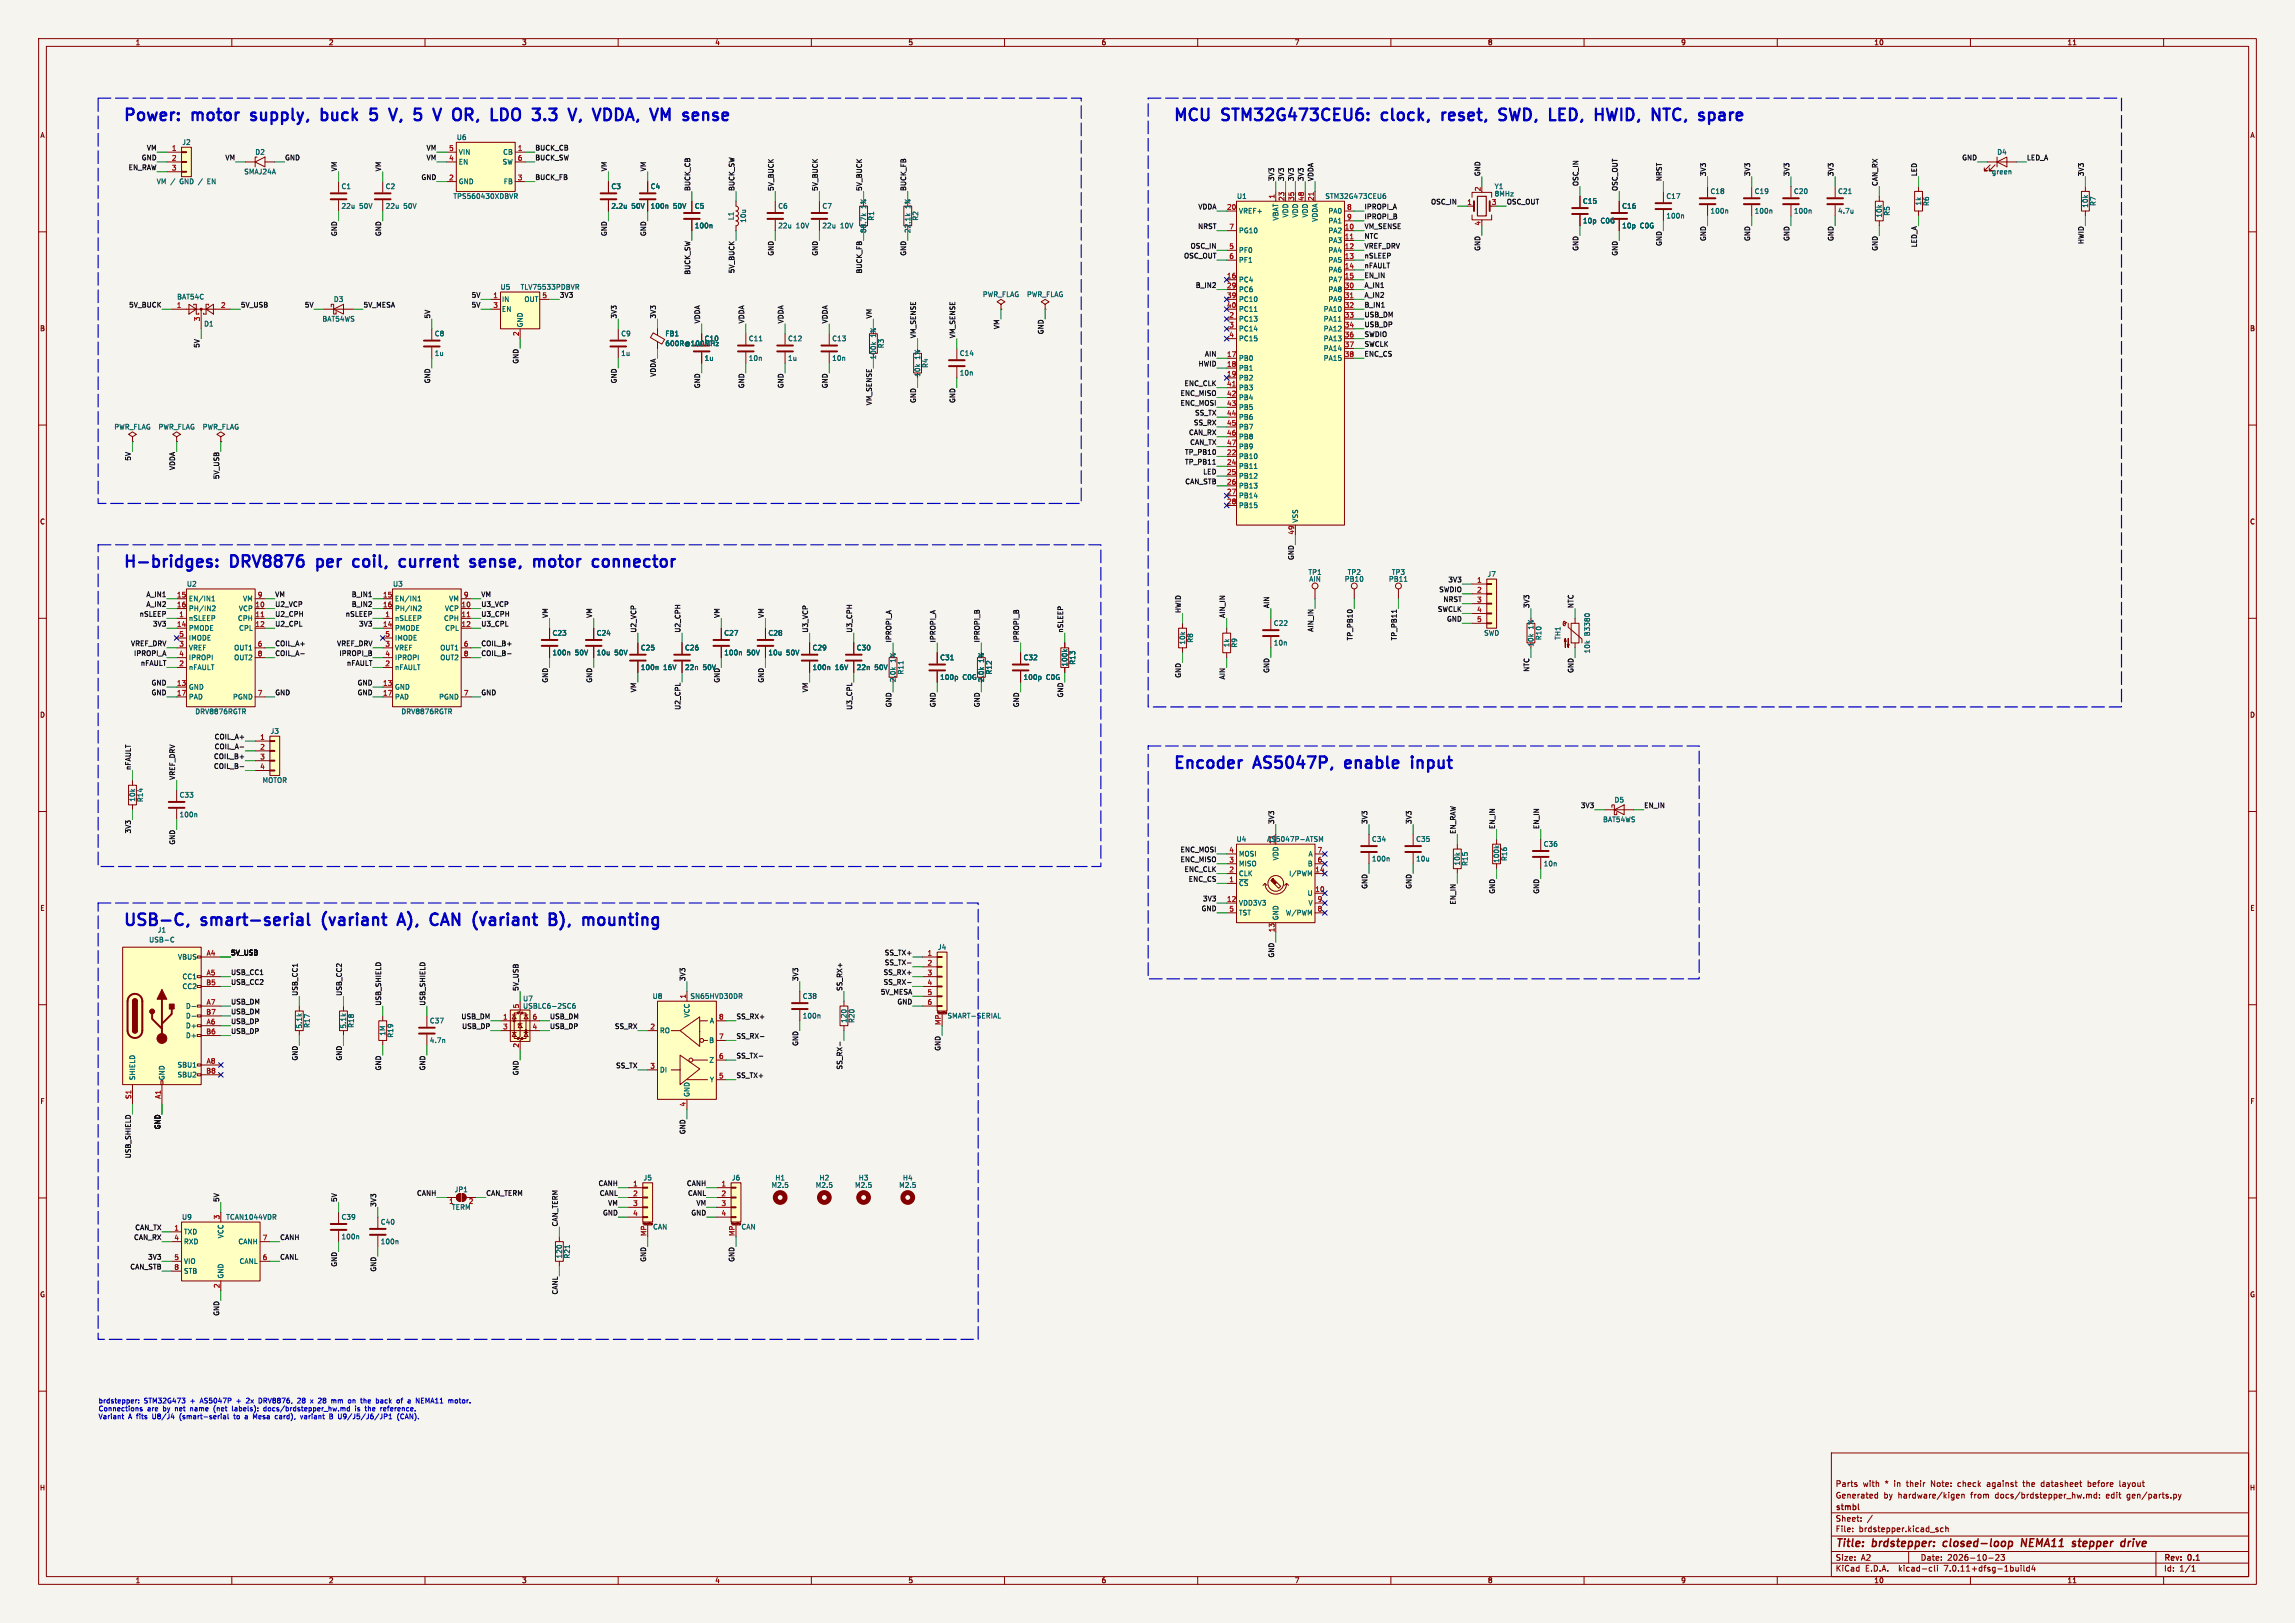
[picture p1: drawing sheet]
<svg xmlns="http://www.w3.org/2000/svg" width="594mm" height="420mm" viewBox="0 0 594 420" stroke-linecap="round" stroke-linejoin="round" font-family="sans-serif">
<defs><g id="words">
<g font-size="4.2" fill="#0000c2">
<text x="31.7" y="31.5">Power:</text>
<text x="50" y="31.5">motor</text>
<text x="66.4" y="31.5">supply,</text>
<text x="85.8" y="31.5">buck</text>
<text x="99.7" y="31.5">5</text>
<text x="106" y="31.5">V,</text>
<text x="113.5" y="31.5">5</text>
<text x="119.9" y="31.5">V</text>
<text x="125.9" y="31.5">OR,</text>
<text x="137" y="31.5">LDO</text>
<text x="149" y="31.5">3.3</text>
<text x="159.7" y="31.5">V,</text>
<text x="167.1" y="31.5">VDDA,</text>
<text x="183.2" y="31.5">VM</text>
<text x="303.5" y="31.5">MCU</text>
<text x="316.6" y="31.5">STM32G473CEU6:</text>
<text x="359.1" y="31.5">clock,</text>
<text x="375.8" y="31.5">reset,</text>
<text x="391.9" y="31.5">SWD,</text>
<text x="406.1" y="31.5">LED,</text>
<text x="419.2" y="31.5">HWID,</text>
<text x="435.1" y="31.5">NTC,</text>
<text x="448.4" y="31.5">spare</text>
<text x="31.7" y="147.1">H-bridges:</text>
<text x="60" y="147.1">DRV8876</text>
<text x="83.4" y="147.1">per</text>
<text x="94.1" y="147.1">coil,</text>
<text x="107.3" y="147.1">current</text>
<text x="126.7" y="147.1">sense,</text>
<text x="144.4" y="147.1">motor</text>
<text x="160.9" y="147.1">connector</text>
<text x="303.5" y="199.1">Encoder</text>
<text x="324.9" y="199.1">AS5047P,</text>
<text x="349.6" y="199.1">enable</text>
<text x="368" y="199.1">input</text>
<text x="31.7" y="239.8">USB-C,</text>
<text x="52.4" y="239.8">smart-serial</text>
<text x="84.9" y="239.8">(variant</text>
<text x="105.8" y="239.8">A),</text>
<text x="115.3" y="239.8">CAN</text>
<text x="127.5" y="239.8">(variant</text>
<text x="148.4" y="239.8">B),</text>
<text x="158.3" y="239.8">mounting</text>
</g>
<g font-size="2.8" fill="#840000">
<text x="475" y="400.9">Title:</text>
<text x="484.7" y="400.9">brdstepper:</text>
<text x="503.8" y="400.9">closed-loop</text>
<text x="524.8" y="400.9">NEMA11</text>
<text x="538.9" y="400.9">stepper</text>
<text x="552.2" y="400.9">drive</text>
</g>
<g font-size="2.1" fill="#840000">
<text x="475" y="388">Generated</text>
<text x="475" y="385">Parts</text>
<text x="482.2" y="385">with</text>
<text x="487.5" y="388">by</text>
<text x="488" y="385">*</text>
<text x="490.4" y="385">in</text>
<text x="491.3" y="388">hardware/kigen</text>
<text x="493.8" y="385">their</text>
<text x="500.2" y="385">Note:</text>
<text x="507.3" y="385">check</text>
<text x="510.3" y="388">from</text>
<text x="515" y="385">against</text>
<text x="516.7" y="388">docs/brdstepper_hw.md:</text>
<text x="524.5" y="385">the</text>
<text x="529.3" y="385">datasheet</text>
<text x="541.6" y="385">before</text>
<text x="545.6" y="388">edit</text>
<text x="549.9" y="385">layout</text>
<text x="551.1" y="388">gen/parts.py</text>
<text x="475" y="394">Sheet:</text>
<text x="475" y="391.2">stmbl</text>
<text x="475" y="396.7">File:</text>
<text x="481.1" y="396.7">brdstepper.kicad_sch</text>
<text x="475" y="406.9">KiCad</text>
<text x="475" y="404.1">Size:</text>
<text x="481.7" y="404.1">A2</text>
<text x="482.7" y="406.9">E.D.A.</text>
<text x="491.6" y="406.9">kicad-cli</text>
<text x="497" y="404.1">Date:</text>
<text x="503.5" y="406.9">7.0.11+dfsg-1build4</text>
<text x="504" y="404.1">2026-10-23</text>
<text x="560" y="404.3">Rev:</text>
<text x="560" y="406.9">Id:</text>
<text x="564.1" y="406.9">1/1</text>
<text x="566.4" y="404.3">0.1</text>
</g>
<g font-size="1.8" fill="#840000">
<text x="35" y="11.9">1</text>
<text x="85" y="11.9">2</text>
<text x="135" y="11.9">3</text>
<text x="185" y="11.9">4</text>
<text x="235" y="11.9">5</text>
<text x="285" y="11.9">6</text>
<text x="335" y="11.9">7</text>
<text x="385" y="11.9">8</text>
<text x="435" y="11.9">9</text>
<text x="485" y="11.9">10</text>
<text x="535" y="11.9">11</text>
<text x="10.3" y="35.9">A</text>
<text x="582.3" y="35.9">A</text>
<text x="10.3" y="85.9">B</text>
<text x="582.3" y="85.9">B</text>
<text x="10.3" y="135.9">C</text>
<text x="582.3" y="135.9">C</text>
<text x="254.9" y="171.4" transform="rotate(-90 254.9 171.4)">1%</text>
<text x="254.9" y="176.7" transform="rotate(-90 254.9 176.7)">2.0k</text>
<text x="10.3" y="185.9">D</text>
<text x="582.3" y="185.9">D</text>
<text x="10.3" y="235.9">E</text>
<text x="582.3" y="235.9">E</text>
<text x="10.3" y="285.9">F</text>
<text x="582.3" y="285.9">F</text>
<text x="10.3" y="335.9">G</text>
<text x="582.3" y="335.9">G</text>
<text x="10.2" y="385.9">H</text>
<text x="582.2" y="385.9">H</text>
<text x="35" y="409.9">1</text>
<text x="85" y="409.9">2</text>
<text x="135" y="409.9">3</text>
<text x="185" y="409.9">4</text>
<text x="235" y="409.9">5</text>
<text x="285" y="409.9">6</text>
<text x="335" y="409.9">7</text>
<text x="385" y="409.9">8</text>
<text x="435" y="409.9">9</text>
<text x="485" y="409.9">10</text>
<text x="535" y="409.9">11</text>
</g>
<g font-size="1.8" fill="#0f0f0f">
<text x="36.6" y="41.6">GND</text>
<text x="37.9" y="39">VM</text>
<text x="58.2" y="41.6">VM</text>
<text x="73.7" y="41.6">GND</text>
<text x="110.3" y="41.6">VM</text>
<text x="110.3" y="39">VM</text>
<text x="138.4" y="41.6">BUCK_SW</text>
<text x="138.4" y="39">BUCK_CB</text>
<text x="507.7" y="41.6">GND</text>
<text x="524.5" y="41.6">LED_A</text>
<text x="33.2" y="44.1">EN_RAW</text>
<text x="87.3" y="44.4" transform="rotate(-90 87.3 44.4)">VM</text>
<text x="98.7" y="44.4" transform="rotate(-90 98.7 44.4)">VM</text>
<text x="109" y="46.6">GND</text>
<text x="138.4" y="46.6">BUCK_FB</text>
<text x="157.1" y="44.4" transform="rotate(-90 157.1 44.4)">VM</text>
<text x="167.3" y="44.4" transform="rotate(-90 167.3 44.4)">VM</text>
<text x="329.8" y="47" transform="rotate(-90 329.8 47)">3V3</text>
<text x="332.4" y="47" transform="rotate(-90 332.4 47)">3V3</text>
<text x="334.9" y="47" transform="rotate(-90 334.9 47)">3V3</text>
<text x="337.5" y="47" transform="rotate(-90 337.5 47)">3V3</text>
<text x="340" y="47" transform="rotate(-90 340 47)">VDDA</text>
<text x="383.2" y="45.7" transform="rotate(-90 383.2 45.7)">GND</text>
<text x="430.2" y="47" transform="rotate(-90 430.2 47)">NRST</text>
<text x="441.6" y="45.7" transform="rotate(-90 441.6 45.7)">3V3</text>
<text x="453" y="45.7" transform="rotate(-90 453 45.7)">3V3</text>
<text x="463.2" y="45.7" transform="rotate(-90 463.2 45.7)">3V3</text>
<text x="474.6" y="45.7" transform="rotate(-90 474.6 45.7)">3V3</text>
<text x="496.2" y="45.7" transform="rotate(-90 496.2 45.7)">LED</text>
<text x="539.4" y="45.7" transform="rotate(-90 539.4 45.7)">3V3</text>
<text x="178.7" y="49.5" transform="rotate(-90 178.7 49.5)">BUCK_CB</text>
<text x="190.2" y="49.5" transform="rotate(-90 190.2 49.5)">BUCK_SW</text>
<text x="200.3" y="49.5" transform="rotate(-90 200.3 49.5)">5V_BUCK</text>
<text x="211.7" y="49.5" transform="rotate(-90 211.7 49.5)">5V_BUCK</text>
<text x="223.2" y="49.5" transform="rotate(-90 223.2 49.5)">5V_BUCK</text>
<text x="234.6" y="49.5" transform="rotate(-90 234.6 49.5)">BUCK_FB</text>
<text x="370.3" y="53">OSC_IN</text>
<text x="386.7" y="51">8MHz</text>
<text x="389.9" y="53">OSC_OUT</text>
<text x="408.6" y="48.3" transform="rotate(-90 408.6 48.3)">OSC_IN</text>
<text x="418.7" y="49.5" transform="rotate(-90 418.7 49.5)">OSC_OUT</text>
<text x="486.1" y="48.3" transform="rotate(-90 486.1 48.3)">CAN_RX</text>
<text x="310" y="59.3">NRST</text>
<text x="310" y="54.3">VDDA</text>
<text x="353.1" y="54.3">IPROPI_A</text>
<text x="353.1" y="56.8">IPROPI_B</text>
<text x="353.1" y="59.3">VM_SENSE</text>
<text x="87.3" y="61.2" transform="rotate(-90 87.3 61.2)">GND</text>
<text x="98.7" y="61.2" transform="rotate(-90 98.7 61.2)">GND</text>
<text x="157.1" y="61.2" transform="rotate(-90 157.1 61.2)">GND</text>
<text x="167.3" y="61.2" transform="rotate(-90 167.3 61.2)">GND</text>
<text x="308" y="64.4">OSC_IN</text>
<text x="353.1" y="64.4">VREF_DRV</text>
<text x="353.1" y="61.9">NTC</text>
<text x="383.2" y="65" transform="rotate(-90 383.2 65)">GND</text>
<text x="408.6" y="65" transform="rotate(-90 408.6 65)">GND</text>
<text x="430.2" y="63.8" transform="rotate(-90 430.2 63.8)">GND</text>
<text x="441.6" y="62.5" transform="rotate(-90 441.6 62.5)">GND</text>
<text x="453" y="62.5" transform="rotate(-90 453 62.5)">GND</text>
<text x="463.2" y="62.5" transform="rotate(-90 463.2 62.5)">GND</text>
<text x="474.6" y="62.5" transform="rotate(-90 474.6 62.5)">GND</text>
<text x="486.1" y="65" transform="rotate(-90 486.1 65)">GND</text>
<text x="496.2" y="64.1" transform="rotate(-90 496.2 64.1)">LED_A</text>
<text x="539.4" y="63.3" transform="rotate(-90 539.4 63.3)">HWID</text>
<text x="178.7" y="71.2" transform="rotate(-90 178.7 71.2)">BUCK_SW</text>
<text x="190.2" y="70.8" transform="rotate(-90 190.2 70.8)">5V_BUCK</text>
<text x="200.3" y="66.3" transform="rotate(-90 200.3 66.3)">GND</text>
<text x="211.7" y="66.3" transform="rotate(-90 211.7 66.3)">GND</text>
<text x="223.2" y="70.9" transform="rotate(-90 223.2 70.9)">BUCK_FB</text>
<text x="234.6" y="66.3" transform="rotate(-90 234.6 66.3)">GND</text>
<text x="306.3" y="67">OSC_OUT</text>
<text x="353.1" y="67">nSLEEP</text>
<text x="353.1" y="69.5">nFAULT</text>
<text x="418.7" y="66.3" transform="rotate(-90 418.7 66.3)">GND</text>
<text x="122" y="77.1">5V</text>
<text x="144.8" y="77.1">3V3</text>
<text x="309.4" y="74.6">B_IN2</text>
<text x="353.1" y="74.6">A_IN1</text>
<text x="353.1" y="72">EN_IN</text>
<text x="353.1" y="77.1">A_IN2</text>
<text x="33.3" y="79.7">5V_BUCK</text>
<text x="62.2" y="79.7">5V_USB</text>
<text x="78.8" y="79.7">5V</text>
<text x="94" y="79.7">5V_MESA</text>
<text x="111.4" y="82.6" transform="rotate(-90 111.4 82.6)">5V</text>
<text x="122" y="79.7">5V</text>
<text x="159.7" y="82.6" transform="rotate(-90 159.7 82.6)">3V3</text>
<text x="169.8" y="82.6" transform="rotate(-90 169.8 82.6)">3V3</text>
<text x="181.3" y="83.8" transform="rotate(-90 181.3 83.8)">VDDA</text>
<text x="192.7" y="83.8" transform="rotate(-90 192.7 83.8)">VDDA</text>
<text x="202.9" y="83.8" transform="rotate(-90 202.9 83.8)">VDDA</text>
<text x="214.3" y="83.8" transform="rotate(-90 214.3 83.8)">VDDA</text>
<text x="225.7" y="82.6" transform="rotate(-90 225.7 82.6)">VM</text>
<text x="353.1" y="82.2">USB_DM</text>
<text x="353.1" y="79.7">B_IN1</text>
<text x="237.1" y="87.6" transform="rotate(-90 237.1 87.6)">VM_SENSE</text>
<text x="247.3" y="87.6" transform="rotate(-90 247.3 87.6)">VM_SENSE</text>
<text x="258.7" y="85.3" transform="rotate(-90 258.7 85.3)">VM</text>
<text x="270.2" y="86.6" transform="rotate(-90 270.2 86.6)">GND</text>
<text x="353.1" y="84.7">USB_DP</text>
<text x="353.1" y="89.8">SWCLK</text>
<text x="353.1" y="87.3">SWDIO</text>
<text x="51.7" y="90.1" transform="rotate(-90 51.7 90.1)">5V</text>
<text x="134.3" y="94.2" transform="rotate(-90 134.3 94.2)">GND</text>
<text x="310.1" y="94.9">HWID</text>
<text x="311.7" y="92.4">AIN</text>
<text x="353.1" y="92.4">ENC_CS</text>
<text x="111.4" y="99.3" transform="rotate(-90 111.4 99.3)">GND</text>
<text x="159.7" y="99.3" transform="rotate(-90 159.7 99.3)">GND</text>
<text x="169.8" y="97.6" transform="rotate(-90 169.8 97.6)">VDDA</text>
<text x="181.3" y="100.6" transform="rotate(-90 181.3 100.6)">GND</text>
<text x="192.7" y="100.6" transform="rotate(-90 192.7 100.6)">GND</text>
<text x="202.9" y="100.6" transform="rotate(-90 202.9 100.6)">GND</text>
<text x="214.3" y="100.6" transform="rotate(-90 214.3 100.6)">GND</text>
<text x="306.5" y="100">ENC_CLK</text>
<text x="225.7" y="105" transform="rotate(-90 225.7 105)">VM_SENSE</text>
<text x="237.1" y="104.4" transform="rotate(-90 237.1 104.4)">GND</text>
<text x="247.3" y="104.4" transform="rotate(-90 247.3 104.4)">GND</text>
<text x="305.4" y="102.5">ENC_MISO</text>
<text x="305.4" y="105.1">ENC_MOSI</text>
<text x="309.2" y="107.6">SS_TX</text>
<text x="307.6" y="112.7">CAN_RX</text>
<text x="308.9" y="110.1">SS_RX</text>
<text x="33.9" y="119.3" transform="rotate(-90 33.9 119.3)">5V</text>
<text x="306.6" y="117.8">TP_PB10</text>
<text x="307.9" y="115.2">CAN_TX</text>
<text x="45.4" y="121.8" transform="rotate(-90 45.4 121.8)">VDDA</text>
<text x="56.8" y="124.1" transform="rotate(-90 56.8 124.1)">5V_USB</text>
<text x="306.6" y="120.3">TP_PB11</text>
<text x="306.7" y="125.4">CAN_STB</text>
<text x="311.3" y="122.8">LED</text>
<text x="334.9" y="145" transform="rotate(-90 334.9 145)">GND</text>
<text x="37.8" y="154.6">A_IN1</text>
<text x="71.1" y="154.6">VM</text>
<text x="90.9" y="154.6">B_IN1</text>
<text x="124.5" y="154.6">VM</text>
<text x="372.4" y="153.3">SWDIO</text>
<text x="373.5" y="155.9">NRST</text>
<text x="374.7" y="150.8">3V3</text>
<text x="36" y="159.7">nSLEEP</text>
<text x="37.8" y="157.1">A_IN2</text>
<text x="71.1" y="159.7">U2_CPH</text>
<text x="71.1" y="157.1">U2_VCP</text>
<text x="89.4" y="159.7">nSLEEP</text>
<text x="90.9" y="157.1">B_IN2</text>
<text x="124.5" y="159.7">U3_CPH</text>
<text x="124.5" y="157.1">U3_VCP</text>
<text x="141.9" y="160" transform="rotate(-90 141.9 160)">VM</text>
<text x="153.3" y="160" transform="rotate(-90 153.3 160)">VM</text>
<text x="186.3" y="160" transform="rotate(-90 186.3 160)">VM</text>
<text x="197.8" y="160" transform="rotate(-90 197.8 160)">VM</text>
<text x="305.7" y="158.8" transform="rotate(-90 305.7 158.8)">HWID</text>
<text x="317.1" y="160" transform="rotate(-90 317.1 160)">AIN_IN</text>
<text x="328.6" y="157.5" transform="rotate(-90 328.6 157.5)">AIN</text>
<text x="372" y="158.4">SWCLK</text>
<text x="374.4" y="160.9">GND</text>
<text x="395.9" y="157.5" transform="rotate(-90 395.9 157.5)">3V3</text>
<text x="407.3" y="157.5" transform="rotate(-90 407.3 157.5)">NTC</text>
<text x="33.8" y="167.3">VREF_DRV</text>
<text x="39.5" y="162.2">3V3</text>
<text x="71.1" y="167.3">COIL_A+</text>
<text x="71.1" y="162.2">U2_CPL</text>
<text x="87.1" y="167.3">VREF_DRV</text>
<text x="92.8" y="162.2">3V3</text>
<text x="124.5" y="162.2">U3_CPL</text>
<text x="124.5" y="167.3">COIL_B+</text>
<text x="164.8" y="163.8" transform="rotate(-90 164.8 163.8)">U2_VCP</text>
<text x="176.2" y="163.8" transform="rotate(-90 176.2 163.8)">U2_CPH</text>
<text x="209.2" y="163.8" transform="rotate(-90 209.2 163.8)">U3_VCP</text>
<text x="220.6" y="163.8" transform="rotate(-90 220.6 163.8)">U3_CPH</text>
<text x="230.8" y="166.4" transform="rotate(-90 230.8 166.4)">IPROPI_A</text>
<text x="242.2" y="166.4" transform="rotate(-90 242.2 166.4)">IPROPI_A</text>
<text x="253.7" y="166.4" transform="rotate(-90 253.7 166.4)">IPROPI_B</text>
<text x="263.8" y="166.4" transform="rotate(-90 263.8 166.4)">IPROPI_B</text>
<text x="275.2" y="163.8" transform="rotate(-90 275.2 163.8)">nSLEEP</text>
<text x="340" y="163.6" transform="rotate(-90 340 163.6)">AIN_IN</text>
<text x="350.2" y="165.8" transform="rotate(-90 350.2 165.8)">TP_PB10</text>
<text x="361.6" y="165.8" transform="rotate(-90 361.6 165.8)">TP_PB11</text>
<text x="34.6" y="169.8">IPROPI_A</text>
<text x="36.3" y="172.4">nFAULT</text>
<text x="71.1" y="169.8">COIL_A-</text>
<text x="87.7" y="169.8">IPROPI_B</text>
<text x="89.7" y="172.4">nFAULT</text>
<text x="124.5" y="169.8">COIL_B-</text>
<text x="395.9" y="174" transform="rotate(-90 395.9 174)">NTC</text>
<text x="39.1" y="180">GND</text>
<text x="39.1" y="177.5">GND</text>
<text x="71.1" y="180">GND</text>
<text x="92.4" y="180">GND</text>
<text x="92.4" y="177.5">GND</text>
<text x="124.5" y="180">GND</text>
<text x="141.9" y="176.8" transform="rotate(-90 141.9 176.8)">GND</text>
<text x="153.3" y="176.8" transform="rotate(-90 153.3 176.8)">GND</text>
<text x="164.8" y="179.3" transform="rotate(-90 164.8 179.3)">VM</text>
<text x="186.3" y="176.8" transform="rotate(-90 186.3 176.8)">GND</text>
<text x="197.8" y="176.8" transform="rotate(-90 197.8 176.8)">GND</text>
<text x="209.2" y="179.3" transform="rotate(-90 209.2 179.3)">VM</text>
<text x="305.7" y="175.5" transform="rotate(-90 305.7 175.5)">GND</text>
<text x="317.1" y="175.9" transform="rotate(-90 317.1 175.9)">AIN</text>
<text x="328.6" y="174.3" transform="rotate(-90 328.6 174.3)">GND</text>
<text x="407.3" y="174.3" transform="rotate(-90 407.3 174.3)">GND</text>
<text x="176.2" y="183.8" transform="rotate(-90 176.2 183.8)">U2_CPL</text>
<text x="220.6" y="183.8" transform="rotate(-90 220.6 183.8)">U3_CPL</text>
<text x="230.8" y="183.1" transform="rotate(-90 230.8 183.1)">GND</text>
<text x="242.2" y="183.1" transform="rotate(-90 242.2 183.1)">GND</text>
<text x="253.7" y="183.1" transform="rotate(-90 253.7 183.1)">GND</text>
<text x="263.8" y="183.1" transform="rotate(-90 263.8 183.1)">GND</text>
<text x="275.2" y="180.6" transform="rotate(-90 275.2 180.6)">GND</text>
<text x="55.4" y="191.4">COIL_A+</text>
<text x="55.3" y="196.5">COIL_B+</text>
<text x="55.4" y="194">COIL_A-</text>
<text x="33.9" y="199.4" transform="rotate(-90 33.9 199.4)">nFAULT</text>
<text x="45.4" y="201.9" transform="rotate(-90 45.4 201.9)">VREF_DRV</text>
<text x="55.3" y="199">COIL_B-</text>
<text x="409" y="209.2">3V3</text>
<text x="425.4" y="209.2">EN_IN</text>
<text x="33.9" y="215.8" transform="rotate(-90 33.9 215.8)">3V3</text>
<text x="329.8" y="213.4" transform="rotate(-90 329.8 213.4)">3V3</text>
<text x="354" y="213.4" transform="rotate(-90 354 213.4)">3V3</text>
<text x="365.4" y="213.4" transform="rotate(-90 365.4 213.4)">3V3</text>
<text x="376.8" y="215.9" transform="rotate(-90 376.8 215.9)">EN_RAW</text>
<text x="387" y="214.6" transform="rotate(-90 387 214.6)">EN_IN</text>
<text x="398.4" y="214.6" transform="rotate(-90 398.4 214.6)">EN_IN</text>
<text x="45.4" y="218.7" transform="rotate(-90 45.4 218.7)">GND</text>
<text x="305.4" y="220.6">ENC_MOSI</text>
<text x="305.4" y="223.2">ENC_MISO</text>
<text x="306.5" y="225.7">ENC_CLK</text>
<text x="307.6" y="228.3">ENC_CS</text>
<text x="311.2" y="233.3">3V3</text>
<text x="354" y="230.1" transform="rotate(-90 354 230.1)">GND</text>
<text x="365.4" y="230.1" transform="rotate(-90 365.4 230.1)">GND</text>
<text x="387" y="231.4" transform="rotate(-90 387 231.4)">GND</text>
<text x="398.4" y="231.4" transform="rotate(-90 398.4 231.4)">GND</text>
<text x="310.9" y="235.9">GND</text>
<text x="376.8" y="234.2" transform="rotate(-90 376.8 234.2)">EN_IN</text>
<text x="59.7" y="247.3">5V_USB</text>
<text x="228.9" y="249.8">SS_TX-</text>
<text x="228.9" y="247.3">SS_TX+</text>
<text x="329.8" y="247.9" transform="rotate(-90 329.8 247.9)">GND</text>
<text x="59.7" y="254.9">USB_CC2</text>
<text x="59.7" y="252.4">USB_CC1</text>
<text x="77.1" y="257.8" transform="rotate(-90 77.1 257.8)">USB_CC1</text>
<text x="88.6" y="257.8" transform="rotate(-90 88.6 257.8)">USB_CC2</text>
<text x="134.3" y="256.5" transform="rotate(-90 134.3 256.5)">5V_USB</text>
<text x="177.5" y="254" transform="rotate(-90 177.5 254)">3V3</text>
<text x="206.7" y="254" transform="rotate(-90 206.7 254)">3V3</text>
<text x="218.1" y="256.5" transform="rotate(-90 218.1 256.5)">SS_RX+</text>
<text x="227.9" y="257.5">5V_MESA</text>
<text x="228.6" y="254.9">SS_RX-</text>
<text x="228.6" y="252.4">SS_RX+</text>
<text x="59.7" y="262.5">USB_DM</text>
<text x="59.7" y="260">USB_DM</text>
<text x="98.7" y="260.4" transform="rotate(-90 98.7 260.4)">USB_SHIELD</text>
<text x="110.1" y="260.4" transform="rotate(-90 110.1 260.4)">USB_SHIELD</text>
<text x="119.3" y="263.8">USB_DM</text>
<text x="142.2" y="263.8">USB_DM</text>
<text x="190.5" y="263.8">SS_RX+</text>
<text x="232.1" y="260">GND</text>
<text x="59.7" y="267.6">USB_DP</text>
<text x="59.7" y="265.1">USB_DP</text>
<text x="119.5" y="266.4">USB_DP</text>
<text x="142.2" y="266.4">USB_DP</text>
<text x="159" y="266.4">SS_RX</text>
<text x="190.5" y="268.9">SS_RX-</text>
<text x="77.1" y="274.6" transform="rotate(-90 77.1 274.6)">GND</text>
<text x="88.6" y="274.6" transform="rotate(-90 88.6 274.6)">GND</text>
<text x="190.5" y="274">SS_TX-</text>
<text x="206.7" y="270.8" transform="rotate(-90 206.7 270.8)">GND</text>
<text x="243.5" y="272" transform="rotate(-90 243.5 272)">GND</text>
<text x="98.7" y="277.1" transform="rotate(-90 98.7 277.1)">GND</text>
<text x="110.1" y="277.1" transform="rotate(-90 110.1 277.1)">GND</text>
<text x="134.3" y="278.4" transform="rotate(-90 134.3 278.4)">GND</text>
<text x="159.3" y="276.5">SS_TX</text>
<text x="190.5" y="279.1">SS_TX+</text>
<text x="218.1" y="276.9" transform="rotate(-90 218.1 276.9)">SS_RX-</text>
<text x="41.6" y="292.4" transform="rotate(-90 41.6 292.4)">GND</text>
<text x="177.5" y="293.6" transform="rotate(-90 177.5 293.6)">GND</text>
<text x="33.9" y="299.9" transform="rotate(-90 33.9 299.9)">USB_SHIELD</text>
<text x="56.8" y="311.2" transform="rotate(-90 56.8 311.2)">5V</text>
<text x="87.3" y="311.2" transform="rotate(-90 87.3 311.2)">5V</text>
<text x="107.8" y="309.5">CANH</text>
<text x="125.7" y="309.5">CAN_TERM</text>
<text x="154.8" y="307">CANH</text>
<text x="155.1" y="309.5">CANL</text>
<text x="177.7" y="307">CANH</text>
<text x="178" y="309.5">CANL</text>
<text x="97.4" y="312.4" transform="rotate(-90 97.4 312.4)">3V3</text>
<text x="144.4" y="317.5" transform="rotate(-90 144.4 317.5)">CAN_TERM</text>
<text x="155.9" y="314.6">GND</text>
<text x="157.3" y="312.1">VM</text>
<text x="178.8" y="314.6">GND</text>
<text x="180.1" y="312.1">VM</text>
<text x="34.6" y="321">CAN_RX</text>
<text x="34.9" y="318.4">CAN_TX</text>
<text x="72.4" y="321">CANH</text>
<text x="33.6" y="328.6">CAN_STB</text>
<text x="38.2" y="326">3V3</text>
<text x="72.4" y="326">CANL</text>
<text x="87.3" y="327.9" transform="rotate(-90 87.3 327.9)">GND</text>
<text x="97.4" y="329.2" transform="rotate(-90 97.4 329.2)">GND</text>
<text x="167.3" y="326.7" transform="rotate(-90 167.3 326.7)">GND</text>
<text x="190.2" y="326.7" transform="rotate(-90 190.2 326.7)">GND</text>
<text x="144.4" y="335.1" transform="rotate(-90 144.4 335.1)">CANL</text>
<text x="56.8" y="340.6" transform="rotate(-90 56.8 340.6)">GND</text>
</g>
<g font-size="1.8" fill="#a90000">
<text x="44.4" y="39.1">1</text>
<text x="44.4" y="41.7">2</text>
<text x="116.1" y="41.7">4</text>
<text x="116.1" y="39.1">5</text>
<text x="133.9" y="39.1">1</text>
<text x="133.9" y="41.7">6</text>
<text x="44.4" y="44.2">3</text>
<text x="116.1" y="46.7">2</text>
<text x="133.9" y="46.7">3</text>
<text x="329.9" y="51.5" transform="rotate(-90 329.9 51.5)">1</text>
<text x="332.5" y="52.1" transform="rotate(-90 332.5 52.1)">23</text>
<text x="335" y="52.1" transform="rotate(-90 335 52.1)">35</text>
<text x="337.6" y="52.1" transform="rotate(-90 337.6 52.1)">48</text>
<text x="340.1" y="52.1" transform="rotate(-90 340.1 52.1)">21</text>
<text x="379.7" y="53.1">1</text>
<text x="383.3" y="49.6" transform="rotate(-90 383.3 49.6)">2</text>
<text x="386" y="53.1">3</text>
<text x="317.5" y="54.4">20</text>
<text x="318.1" y="59.4">7</text>
<text x="347.9" y="59.4">10</text>
<text x="348.5" y="54.4">8</text>
<text x="348.5" y="56.9">9</text>
<text x="383.3" y="58.5" transform="rotate(-90 383.3 58.5)">4</text>
<text x="318.1" y="64.5">5</text>
<text x="347.9" y="62">11</text>
<text x="347.9" y="64.5">12</text>
<text x="318.1" y="67.1">6</text>
<text x="347.9" y="67.1">13</text>
<text x="347.9" y="69.6">14</text>
<text x="127.6" y="77.2">1</text>
<text x="140.3" y="77.2">5</text>
<text x="317.5" y="72.1">16</text>
<text x="317.5" y="74.7">29</text>
<text x="317.5" y="77.2">39</text>
<text x="347.9" y="72.1">15</text>
<text x="347.9" y="74.7">30</text>
<text x="347.9" y="77.2">31</text>
<text x="45.6" y="79.8">1</text>
<text x="51.8" y="83.3" transform="rotate(-90 51.8 83.3)">3</text>
<text x="57.1" y="79.8">2</text>
<text x="127.6" y="79.8">3</text>
<text x="317.5" y="79.8">40</text>
<text x="318.1" y="82.3">2</text>
<text x="347.9" y="79.8">32</text>
<text x="347.9" y="82.3">33</text>
<text x="134.4" y="87.1" transform="rotate(-90 134.4 87.1)">2</text>
<text x="318.1" y="84.8">3</text>
<text x="318.1" y="87.4">4</text>
<text x="347.9" y="84.8">34</text>
<text x="347.9" y="87.4">36</text>
<text x="347.9" y="89.9">37</text>
<text x="317.5" y="92.5">17</text>
<text x="317.5" y="95">18</text>
<text x="347.9" y="92.5">38</text>
<text x="317.5" y="97.5">19</text>
<text x="317.5" y="100.1">41</text>
<text x="317.5" y="102.6">42</text>
<text x="317.5" y="105.2">43</text>
<text x="317.5" y="107.7">44</text>
<text x="317.5" y="110.2">45</text>
<text x="317.5" y="112.8">46</text>
<text x="317.5" y="117.9">22</text>
<text x="317.5" y="115.3">47</text>
<text x="317.5" y="120.4">24</text>
<text x="317.5" y="122.9">25</text>
<text x="317.5" y="125.5">26</text>
<text x="317.5" y="128">27</text>
<text x="317.5" y="130.6">28</text>
<text x="335" y="138.5" transform="rotate(-90 335 138.5)">49</text>
<text x="45.7" y="154.7">15</text>
<text x="66.6" y="154.7">9</text>
<text x="99" y="154.7">15</text>
<text x="119.9" y="154.7">9</text>
<text x="382.2" y="150.9">1</text>
<text x="382.2" y="153.4">2</text>
<text x="382.2" y="156">3</text>
<text x="45.7" y="157.2">16</text>
<text x="46.3" y="159.8">1</text>
<text x="66" y="157.2">10</text>
<text x="66" y="159.8">11</text>
<text x="99" y="157.2">16</text>
<text x="99.6" y="159.8">1</text>
<text x="119.3" y="157.2">10</text>
<text x="119.3" y="159.8">11</text>
<text x="382.2" y="158.5">4</text>
<text x="382.2" y="161">5</text>
<text x="45.7" y="162.3">14</text>
<text x="46.3" y="167.4">3</text>
<text x="46.3" y="164.8">5</text>
<text x="66" y="162.3">12</text>
<text x="66.6" y="167.4">6</text>
<text x="99" y="162.3">14</text>
<text x="99.6" y="167.4">3</text>
<text x="99.6" y="164.8">5</text>
<text x="119.3" y="162.3">12</text>
<text x="119.9" y="167.4">6</text>
<text x="46.3" y="172.5">2</text>
<text x="46.3" y="169.9">4</text>
<text x="66.6" y="169.9">8</text>
<text x="99.6" y="172.5">2</text>
<text x="99.6" y="169.9">4</text>
<text x="119.9" y="169.9">8</text>
<text x="45.7" y="177.5">13</text>
<text x="99" y="177.5">13</text>
<text x="45.7" y="180.1">17</text>
<text x="66.6" y="180.1">7</text>
<text x="99" y="180.1">17</text>
<text x="119.9" y="180.1">7</text>
<text x="67.2" y="191.5">1</text>
<text x="67.2" y="194.1">2</text>
<text x="67.2" y="196.6">3</text>
<text x="67.2" y="199.1">4</text>
<text x="318.1" y="220.7">4</text>
<text x="340.9" y="220.7">7</text>
<text x="318.1" y="225.8">2</text>
<text x="318.1" y="223.3">3</text>
<text x="340.3" y="225.8">14</text>
<text x="340.9" y="223.3">6</text>
<text x="317.5" y="233.4">12</text>
<text x="318.1" y="228.3">1</text>
<text x="340.3" y="230.9">10</text>
<text x="340.9" y="233.4">9</text>
<text x="318.1" y="236">5</text>
<text x="340.9" y="236">8</text>
<text x="329.9" y="241.3" transform="rotate(-90 329.9 241.3)">13</text>
<text x="53.4" y="247.4">A4</text>
<text x="240" y="247.4">1</text>
<text x="240" y="249.9">2</text>
<text x="53.3" y="255">B5</text>
<text x="53.4" y="252.5">A5</text>
<text x="240" y="252.5">3</text>
<text x="240" y="255">4</text>
<text x="240" y="257.6">5</text>
<text x="53.3" y="262.6">B7</text>
<text x="53.4" y="260.1">A7</text>
<text x="130.1" y="263.9">1</text>
<text x="134.4" y="261.1" transform="rotate(-90 134.4 261.1)">5</text>
<text x="137.7" y="263.9">6</text>
<text x="177.5" y="258.5" transform="rotate(-90 177.5 258.5)">1</text>
<text x="186" y="263.9">8</text>
<text x="240" y="260.1">6</text>
<text x="53.3" y="267.7">B6</text>
<text x="53.4" y="265.2">A6</text>
<text x="130.1" y="266.4">3</text>
<text x="137.7" y="266.4">4</text>
<text x="168.2" y="266.4">2</text>
<text x="186" y="269">7</text>
<text x="243.6" y="265.4" transform="rotate(-90 243.6 265.4)">MP</text>
<text x="53.4" y="275.3">A8</text>
<text x="134.4" y="271.2" transform="rotate(-90 134.4 271.2)">2</text>
<text x="186" y="274.1">6</text>
<text x="53.3" y="277.9">B8</text>
<text x="168.2" y="276.6">3</text>
<text x="186" y="279.1">5</text>
<text x="34" y="284.5" transform="rotate(-90 34 284.5)">S1</text>
<text x="41.7" y="284.5" transform="rotate(-90 41.7 284.5)">A1</text>
<text x="177.5" y="286.5" transform="rotate(-90 177.5 286.5)">4</text>
<text x="116.1" y="311.9">1</text>
<text x="121.2" y="311.9">2</text>
<text x="163.8" y="307.1">1</text>
<text x="163.8" y="309.6">2</text>
<text x="186.6" y="307.1">1</text>
<text x="186.6" y="309.6">2</text>
<text x="56.9" y="315.7" transform="rotate(-90 56.9 315.7)">3</text>
<text x="163.8" y="312.2">3</text>
<text x="163.8" y="314.7">4</text>
<text x="186.6" y="312.2">3</text>
<text x="186.6" y="314.7">4</text>
<text x="45" y="318.5">1</text>
<text x="45" y="321.1">4</text>
<text x="67.9" y="321.1">7</text>
<text x="167.4" y="320" transform="rotate(-90 167.4 320)">MP</text>
<text x="190.2" y="320" transform="rotate(-90 190.2 320)">MP</text>
<text x="45" y="326.1">5</text>
<text x="45" y="328.7">8</text>
<text x="67.9" y="326.1">6</text>
<text x="56.9" y="333.4" transform="rotate(-90 56.9 333.4)">2</text>
</g>
<g font-size="1.8" fill="#006464">
<text x="47.1" y="37.7">J2</text>
<text x="66" y="40.2">D2</text>
<text x="118.1" y="36.4">U6</text>
<text x="118.6" y="40.2">VIN</text>
<text x="130.1" y="40.2">CB</text>
<text x="516.8" y="40.2">D4</text>
<text x="40.4" y="47.9">VM /</text>
<text x="46.7" y="47.9">GND /</text>
<text x="54.2" y="47.9">EN</text>
<text x="63.1" y="45.3">SMAJ24A</text>
<text x="118.6" y="47.9">GND</text>
<text x="118.6" y="42.8">EN</text>
<text x="130" y="42.8">SW</text>
<text x="130.3" y="47.9">FB</text>
<text x="515.4" y="45.3">green</text>
<text x="88.3" y="49.1">C1</text>
<text x="99.7" y="49.1">C2</text>
<text x="117.2" y="51.7">TPS560430XDBVR</text>
<text x="158.1" y="49.1">C3</text>
<text x="168.3" y="49.1">C4</text>
<text x="224.4" y="54" transform="rotate(-90 224.4 54)">1%</text>
<text x="235.8" y="54" transform="rotate(-90 235.8 54)">1%</text>
<text x="320.1" y="51.7">U1</text>
<text x="342.9" y="51.7">STM32G473CEU6</text>
<text x="386.7" y="49.1">Y1</text>
<text x="409.6" y="52.9">C15</text>
<text x="431.2" y="51.7">C17</text>
<text x="442.6" y="50.4">C18</text>
<text x="454" y="50.4">C19</text>
<text x="464.2" y="50.4">C20</text>
<text x="475.6" y="50.4">C21</text>
<text x="497.4" y="53.3" transform="rotate(-90 497.4 53.3)">1k</text>
<text x="499.5" y="53.4" transform="rotate(-90 499.5 53.4)">R6</text>
<text x="540.6" y="53.9" transform="rotate(-90 540.6 53.9)">10k</text>
<text x="542.6" y="53.4" transform="rotate(-90 542.6 53.4)">R7</text>
<text x="88.3" y="54.2">22u</text>
<text x="93" y="54.2">50V</text>
<text x="99.7" y="54.2">22u</text>
<text x="104.4" y="54.2">50V</text>
<text x="158.1" y="54.2">2.2u</text>
<text x="163.5" y="54.2">50V</text>
<text x="168.3" y="54.2">100n</text>
<text x="174.2" y="54.2">50V</text>
<text x="179.7" y="54.2">C5</text>
<text x="179.7" y="59.3">100n</text>
<text x="190.1" y="57.1" transform="rotate(-90 190.1 57.1)">L1</text>
<text x="193.3" y="57.8" transform="rotate(-90 193.3 57.8)">10u</text>
<text x="201.3" y="54.2">C6</text>
<text x="201.3" y="59.3">22u</text>
<text x="206" y="59.3">10V</text>
<text x="212.7" y="54.2">C7</text>
<text x="212.7" y="59.3">22u</text>
<text x="217.5" y="59.3">10V</text>
<text x="226.4" y="57.2" transform="rotate(-90 226.4 57.2)">R1</text>
<text x="237.8" y="57.2" transform="rotate(-90 237.8 57.2)">R2</text>
<text x="320.5" y="55.5">VREF+</text>
<text x="331.1" y="57.2" transform="rotate(-90 331.1 57.2)">VBAT</text>
<text x="333.6" y="56.4" transform="rotate(-90 333.6 56.4)">VDD</text>
<text x="336.1" y="56.4" transform="rotate(-90 336.1 56.4)">VDD</text>
<text x="338.7" y="56.4" transform="rotate(-90 338.7 56.4)">VDD</text>
<text x="341.2" y="57.5" transform="rotate(-90 341.2 57.5)">VDDA</text>
<text x="343.7" y="55.5">PA0</text>
<text x="343.7" y="58">PA1</text>
<text x="409.6" y="58">10p</text>
<text x="414.3" y="58">C0G</text>
<text x="419.7" y="54.2">C16</text>
<text x="419.7" y="59.3">10p</text>
<text x="424.5" y="59.3">C0G</text>
<text x="431.2" y="56.7">100n</text>
<text x="442.6" y="55.5">100n</text>
<text x="454" y="55.5">100n</text>
<text x="464.2" y="55.5">100n</text>
<text x="475.6" y="55.5">4.7u</text>
<text x="487.3" y="56.4" transform="rotate(-90 487.3 56.4)">10k</text>
<text x="489.3" y="56" transform="rotate(-90 489.3 56)">R5</text>
<text x="224.4" y="60.4" transform="rotate(-90 224.4 60.4)">88.7k</text>
<text x="235.8" y="60.4" transform="rotate(-90 235.8 60.4)">22.1k</text>
<text x="320.5" y="65.6">PF0</text>
<text x="320.5" y="60.6">PG10</text>
<text x="343.7" y="60.6">PA2</text>
<text x="343.7" y="63.1">PA3</text>
<text x="343.7" y="65.6">PA4</text>
<text x="320.5" y="68.2">PF1</text>
<text x="343.7" y="68.2">PA5</text>
<text x="343.7" y="70.7">PA6</text>
<text x="45.7" y="77.7">BAT54C</text>
<text x="129.4" y="75.2">U5</text>
<text x="134.6" y="75.2">TLV75533PDBVR</text>
<text x="254.3" y="77.1">PWR_FLAG</text>
<text x="265.7" y="77.1">PWR_FLAG</text>
<text x="320.5" y="73.3">PC4</text>
<text x="320.5" y="75.8">PC6</text>
<text x="343.7" y="73.3">PA7</text>
<text x="343.7" y="75.8">PA8</text>
<text x="83.3" y="83.4">BAT54WS</text>
<text x="86.3" y="78.3">D3</text>
<text x="129.8" y="78.3">IN</text>
<text x="129.8" y="80.9">EN</text>
<text x="135.6" y="78.3">OUT</text>
<text x="320.5" y="83.4">PC13</text>
<text x="320.5" y="78.3">PC10</text>
<text x="320.5" y="80.9">PC11</text>
<text x="342.5" y="80.9">PA10</text>
<text x="342.5" y="83.4">PA11</text>
<text x="343.7" y="78.3">PA9</text>
<text x="52.7" y="84.7">D1</text>
<text x="112.4" y="87.2">C8</text>
<text x="135.5" y="84.8" transform="rotate(-90 135.5 84.8)">GND</text>
<text x="160.7" y="87.2">C9</text>
<text x="172.1" y="87.2">FB1</text>
<text x="172.1" y="89.8">600R@100MHz</text>
<text x="182.3" y="88.5">C10</text>
<text x="193.7" y="88.5">C11</text>
<text x="203.8" y="88.5">C12</text>
<text x="215.3" y="88.5">C13</text>
<text x="226.9" y="87.3" transform="rotate(-90 226.9 87.3)">1%</text>
<text x="320.5" y="86">PC14</text>
<text x="320.5" y="88.5">PC15</text>
<text x="342.5" y="86">PA12</text>
<text x="342.5" y="88.5">PA13</text>
<text x="112.4" y="92.3">1u</text>
<text x="160.7" y="92.3">1u</text>
<text x="182.3" y="93.6">1u</text>
<text x="193.7" y="93.6">10n</text>
<text x="203.8" y="93.6">1u</text>
<text x="215.3" y="93.6">10n</text>
<text x="226.9" y="93.1" transform="rotate(-90 226.9 93.1)">100k</text>
<text x="229" y="90.2" transform="rotate(-90 229 90.2)">R3</text>
<text x="238.4" y="93" transform="rotate(-90 238.4 93)">1%</text>
<text x="240.4" y="95.3" transform="rotate(-90 240.4 95.3)">R4</text>
<text x="248.3" y="92.3">C14</text>
<text x="320.5" y="93.6">PB0</text>
<text x="342.5" y="91">PA14</text>
<text x="342.5" y="93.6">PA15</text>
<text x="238.4" y="97.6" transform="rotate(-90 238.4 97.6)">10k</text>
<text x="248.3" y="97.4">10n</text>
<text x="320.5" y="96.1">PB1</text>
<text x="320.5" y="98.7">PB2</text>
<text x="320.5" y="101.2">PB3</text>
<text x="320.5" y="103.7">PB4</text>
<text x="320.5" y="106.3">PB5</text>
<text x="29.5" y="111.4">PWR_FLAG</text>
<text x="40.9" y="111.4">PWR_FLAG</text>
<text x="52.3" y="111.4">PWR_FLAG</text>
<text x="320.5" y="108.8">PB6</text>
<text x="320.5" y="111.4">PB7</text>
<text x="320.5" y="113.9">PB8</text>
<text x="320.5" y="119">PB10</text>
<text x="320.5" y="116.4">PB9</text>
<text x="320.5" y="121.5">PB11</text>
<text x="320.5" y="124.1">PB12</text>
<text x="320.5" y="126.6">PB13</text>
<text x="320.5" y="129.1">PB14</text>
<text x="320.5" y="131.7">PB15</text>
<text x="336.1" y="135.4" transform="rotate(-90 336.1 135.4)">VSS</text>
<text x="338.5" y="148.9">TP1</text>
<text x="348.7" y="148.9">TP2</text>
<text x="360.1" y="148.9">TP3</text>
<text x="384.9" y="149.5">J7</text>
<text x="48.3" y="152">U2</text>
<text x="48.8" y="155.8">EN/IN1</text>
<text x="62.8" y="155.8">VM</text>
<text x="101.6" y="152">U3</text>
<text x="102.1" y="155.8">EN/IN1</text>
<text x="116.1" y="155.8">VM</text>
<text x="338.7" y="150.7">AIN</text>
<text x="347.9" y="150.7">PB10</text>
<text x="359.4" y="150.7">PB11</text>
<text x="48.8" y="160.9">nSLEEP</text>
<text x="48.8" y="158.3">PH/IN2</text>
<text x="61.5" y="160.9">CPH</text>
<text x="61.7" y="158.3">VCP</text>
<text x="102.1" y="160.9">nSLEEP</text>
<text x="102.1" y="158.3">PH/IN2</text>
<text x="114.8" y="160.9">CPH</text>
<text x="115" y="158.3">VCP</text>
<text x="48.8" y="163.4">PMODE</text>
<text x="48.8" y="166">IMODE</text>
<text x="61.8" y="163.4">CPL</text>
<text x="102.1" y="163.4">PMODE</text>
<text x="102.1" y="166">IMODE</text>
<text x="115.1" y="163.4">CPL</text>
<text x="142.9" y="164.7">C23</text>
<text x="154.3" y="164.7">C24</text>
<text x="187.3" y="164.7">C27</text>
<text x="198.8" y="164.7">C28</text>
<text x="306.9" y="166.9" transform="rotate(-90 306.9 166.9)">10k</text>
<text x="309" y="166.4" transform="rotate(-90 309 166.4)">R8</text>
<text x="318.4" y="167.6" transform="rotate(-90 318.4 167.6)">1k</text>
<text x="320.4" y="167.7" transform="rotate(-90 320.4 167.7)">R9</text>
<text x="329.6" y="162.2">C22</text>
<text x="329.6" y="167.2">10n</text>
<text x="384" y="164.7">SWD</text>
<text x="397.1" y="167.5" transform="rotate(-90 397.1 167.5)">10k</text>
<text x="397.1" y="162.9" transform="rotate(-90 397.1 162.9)">1%</text>
<text x="399.1" y="165.8" transform="rotate(-90 399.1 165.8)">R10</text>
<text x="404.1" y="165.7" transform="rotate(-90 404.1 165.7)">TH1</text>
<text x="411.7" y="164.6" transform="rotate(-90 411.7 164.6)">B3380</text>
<text x="48.8" y="173.6">nFAULT</text>
<text x="48.8" y="168.5">VREF</text>
<text x="48.8" y="171">IPROPI</text>
<text x="60.5" y="168.5">OUT1</text>
<text x="60.5" y="171">OUT2</text>
<text x="102.1" y="173.6">nFAULT</text>
<text x="102.1" y="168.5">VREF</text>
<text x="102.1" y="171">IPROPI</text>
<text x="113.8" y="168.5">OUT1</text>
<text x="113.8" y="171">OUT2</text>
<text x="142.9" y="169.8">100n</text>
<text x="148.8" y="169.8">50V</text>
<text x="154.3" y="169.8">10u</text>
<text x="159.1" y="169.8">50V</text>
<text x="165.7" y="173.6">100n</text>
<text x="165.7" y="168.5">C25</text>
<text x="171.7" y="173.6">16V</text>
<text x="177.2" y="168.5">C26</text>
<text x="177.2" y="173.6">22n</text>
<text x="181.9" y="173.6">50V</text>
<text x="187.3" y="169.8">100n</text>
<text x="193.3" y="169.8">50V</text>
<text x="198.8" y="169.8">10u</text>
<text x="203.5" y="169.8">50V</text>
<text x="210.2" y="173.6">100n</text>
<text x="210.2" y="168.5">C29</text>
<text x="216.1" y="173.6">16V</text>
<text x="221.6" y="168.5">C30</text>
<text x="221.6" y="173.6">22n</text>
<text x="226.4" y="173.6">50V</text>
<text x="232" y="171.4" transform="rotate(-90 232 171.4)">1%</text>
<text x="243.2" y="171">C31</text>
<text x="264.8" y="171">C32</text>
<text x="276.5" y="172.6" transform="rotate(-90 276.5 172.6)">100k</text>
<text x="278.5" y="172.1" transform="rotate(-90 278.5 172.1)">R13</text>
<text x="411.7" y="169.2" transform="rotate(-90 411.7 169.2)">10k</text>
<text x="48.8" y="178.7">GND</text>
<text x="102.1" y="178.7">GND</text>
<text x="232" y="176.7" transform="rotate(-90 232 176.7)">2.0k</text>
<text x="234" y="174.7" transform="rotate(-90 234 174.7)">R11</text>
<text x="243.2" y="176.1">100p</text>
<text x="249.2" y="176.1">C0G</text>
<text x="256.9" y="174.7" transform="rotate(-90 256.9 174.7)">R12</text>
<text x="264.8" y="176.1">100p</text>
<text x="270.8" y="176.1">C0G</text>
<text x="48.8" y="181.2">PAD</text>
<text x="50.4" y="185">DRV8876RGTR</text>
<text x="60.2" y="181.2">PGND</text>
<text x="102.1" y="181.2">PAD</text>
<text x="103.8" y="185">DRV8876RGTR</text>
<text x="113.5" y="181.2">PGND</text>
<text x="69.9" y="190.1">J3</text>
<text x="67.8" y="202.8">MOTOR</text>
<text x="35.2" y="207.6" transform="rotate(-90 35.2 207.6)">10k</text>
<text x="37.2" y="207.7" transform="rotate(-90 37.2 207.7)">R14</text>
<text x="46.4" y="206.6">C33</text>
<text x="417.8" y="207.9">D5</text>
<text x="46.4" y="211.7">100n</text>
<text x="414.8" y="213">BAT54WS</text>
<text x="319.9" y="218">U4</text>
<text x="320.5" y="221.8">MOSI</text>
<text x="327.8" y="218">AS5047P-ATSM</text>
<text x="329.9" y="218.5" transform="rotate(-90 329.9 218.5)">11</text>
<text x="338.6" y="221.8">A</text>
<text x="355" y="218">C34</text>
<text x="366.4" y="218">C35</text>
<text x="399.4" y="219.3">C36</text>
<text x="320.5" y="226.9">CLK</text>
<text x="320.5" y="224.4">MISO</text>
<text x="331.1" y="222.8" transform="rotate(-90 331.1 222.8)">VDD</text>
<text x="333.5" y="226.9">I/PWM</text>
<text x="338.4" y="224.4">B</text>
<text x="355" y="223.1">100n</text>
<text x="366.4" y="223.1">10u</text>
<text x="378.1" y="224.1" transform="rotate(-90 378.1 224.1)">10k</text>
<text x="380.1" y="224.2" transform="rotate(-90 380.1 224.2)">R15</text>
<text x="388.2" y="223.4" transform="rotate(-90 388.2 223.4)">100k</text>
<text x="390.2" y="222.9" transform="rotate(-90 390.2 222.9)">R16</text>
<text x="399.4" y="224.4">10n</text>
<text x="320.5" y="229.5">~{CS}</text>
<text x="338.3" y="232">U</text>
<text x="320.5" y="234.5">VDD3V3</text>
<text x="320.5" y="237.1">TST</text>
<text x="331.1" y="238.3" transform="rotate(-90 331.1 238.3)">GND</text>
<text x="332.7" y="237.1">W/PWM</text>
<text x="338.6" y="234.5">V</text>
<text x="38.5" y="244.1">USB-C</text>
<text x="40.7" y="241.5">J1</text>
<text x="242.6" y="246">J4</text>
<text x="46" y="248.5">VBUS</text>
<text x="47.1" y="253.6">CC1</text>
<text x="47.1" y="256.1">CC2</text>
<text x="48" y="261.2">D-</text>
<text x="48" y="263.8">D-</text>
<text x="135.3" y="261.2">USBLC6-2SC6</text>
<text x="135.3" y="259.3">U7</text>
<text x="168.8" y="258.7">U8</text>
<text x="178.6" y="258.7">SN65HVD30DR</text>
<text x="178.7" y="263.4" transform="rotate(-90 178.7 263.4)">VCC</text>
<text x="207.7" y="263.8">100n</text>
<text x="207.7" y="258.7">C38</text>
<text x="245.1" y="263.8">SMART-SERIAL</text>
<text x="48" y="266.3">D+</text>
<text x="48" y="268.8">D+</text>
<text x="78.3" y="266.3" transform="rotate(-90 78.3 266.3)">5.1k</text>
<text x="80.4" y="266.1" transform="rotate(-90 80.4 266.1)">R17</text>
<text x="89.8" y="266.3" transform="rotate(-90 89.8 266.3)">5.1k</text>
<text x="91.8" y="266.1" transform="rotate(-90 91.8 266.1)">R18</text>
<text x="99.9" y="268.1" transform="rotate(-90 99.9 268.1)">1M</text>
<text x="102" y="268.6" transform="rotate(-90 102 268.6)">R19</text>
<text x="111.1" y="265">C37</text>
<text x="170.7" y="267.6">RO</text>
<text x="183.6" y="265">A</text>
<text x="219.3" y="264.8" transform="rotate(-90 219.3 264.8)">120</text>
<text x="221.3" y="264.8" transform="rotate(-90 221.3 264.8)">R20</text>
<text x="111.1" y="270.1">4.7n</text>
<text x="183.4" y="270.1">B</text>
<text x="183.5" y="275.2">Z</text>
<text x="35.2" y="279.7" transform="rotate(-90 35.2 279.7)">SHIELD</text>
<text x="42.8" y="279.7" transform="rotate(-90 42.8 279.7)">GND</text>
<text x="45.8" y="276.5">SBU1</text>
<text x="45.8" y="279">SBU2</text>
<text x="170.7" y="277.7">DI</text>
<text x="183.6" y="280.3">Y</text>
<text x="178.7" y="284" transform="rotate(-90 178.7 284)">GND</text>
<text x="166.4" y="305.7">J5</text>
<text x="189.3" y="305.7">J6</text>
<text x="200.6" y="305.7">H1</text>
<text x="212" y="305.7">H2</text>
<text x="222.1" y="305.7">H3</text>
<text x="233.6" y="305.7">H4</text>
<text x="117.6" y="308.7">JP1</text>
<text x="199.6" y="307.6">M2.5</text>
<text x="211" y="307.6">M2.5</text>
<text x="221.2" y="307.6">M2.5</text>
<text x="232.6" y="307.6">M2.5</text>
<text x="47" y="315.8">U9</text>
<text x="58.4" y="315.8">TCAN1044VDR</text>
<text x="88.3" y="315.8">C39</text>
<text x="98.4" y="317.1">C40</text>
<text x="116.9" y="313.3">TERM</text>
<text x="47.5" y="319.6">TXD</text>
<text x="47.5" y="322.2">RXD</text>
<text x="58" y="320.6" transform="rotate(-90 58 320.6)">VCC</text>
<text x="61.6" y="322.2">CANH</text>
<text x="88.3" y="320.9">100n</text>
<text x="98.4" y="322.2">100n</text>
<text x="168.9" y="318.4">CAN</text>
<text x="191.8" y="318.4">CAN</text>
<text x="47.5" y="327.3">VIO</text>
<text x="47.5" y="329.8">STB</text>
<text x="61.9" y="327.3">CANL</text>
<text x="145.6" y="325.8" transform="rotate(-90 145.6 325.8)">120</text>
<text x="147.7" y="325.8" transform="rotate(-90 147.7 325.8)">R21</text>
<text x="58" y="331" transform="rotate(-90 58 331)">GND</text>
</g>
<g font-size="1.8" fill="#0000c2">
<text x="25.4" y="363.5">brdstepper:</text>
<text x="25.4" y="365.5">Connections</text>
<text x="37.3" y="363.5">STM32G473</text>
<text x="38.1" y="365.5">are</text>
<text x="42.3" y="365.5">by</text>
<text x="45.6" y="365.5">net</text>
<text x="49.4" y="363.5">+</text>
<text x="49.7" y="365.5">name</text>
<text x="52.1" y="363.5">AS5047P</text>
<text x="56" y="365.5">(net</text>
<text x="61" y="365.5">labels):</text>
<text x="61.7" y="363.5">+</text>
<text x="64.5" y="363.5">2x</text>
<text x="67.9" y="363.5">DRV8876,</text>
<text x="69.3" y="365.5">docs/brdstepper_hw.md</text>
<text x="78.1" y="363.5">28</text>
<text x="81.7" y="363.5">x</text>
<text x="83.9" y="363.5">28</text>
<text x="87.5" y="363.5">mm</text>
<text x="92" y="363.5">on</text>
<text x="93.2" y="365.5">is</text>
<text x="95.5" y="363.5">the</text>
<text x="96" y="365.5">the</text>
<text x="99.6" y="363.5">back</text>
<text x="100.2" y="365.5">reference.</text>
<text x="105.2" y="363.5">of</text>
<text x="108.3" y="363.5">a</text>
<text x="110.6" y="363.5">NEMA11</text>
<text x="119.2" y="363.5">motor.</text>
<text x="25.4" y="367.6">Variant</text>
<text x="33.2" y="367.6">A fits</text>
<text x="39.7" y="367.6">U8/J4</text>
<text x="47" y="367.6">(smart-serial</text>
<text x="61.3" y="367.6">to</text>
<text x="64.3" y="367.6">a</text>
<text x="66.6" y="367.6">Mesa</text>
<text x="72.5" y="367.6">card),</text>
<text x="79.3" y="367.6">variant</text>
<text x="87" y="367.6">B</text>
<text x="89.4" y="367.6">U9/J5/J6/JP1</text>
<text x="104.9" y="367.6">(CAN).</text>
</g>
<g font-size=".5" fill="#840000">
<text x="242.5" y="262.3">Mounting</text>
<text x="166.3" y="316.9">Mounting</text>
<text x="189.2" y="316.9">Mounting</text>
</g>
</g></defs>
<path d="M0 0h594v420h-594z" fill="#f5f4ef" stroke="#f5f4ef" stroke-width=".26"/>
<g fill="none" stroke="#840000" stroke-width=".26">
<path d="M10 10h574v400h-574zM12 12h570v396h-570zM60 10v2M110 10v2M160 10v2M210 10v2M260 10v2M310 10v2M360 10v2M410 10v2M460 10v2M510 10v2"/>
<path d="M536.6 11.6h.7M560 10v2M43.2 39.4h3.8M47 39.2h1.3v.3h-1.3zM47 38.1h2.5v7.6h-2.5zM115.6 39.4h2.5M118.1 36.8h15.2v12.7h-15.2zM133.3 39.4h2.6M10 60h2M43.2 41.9h3.8M43.2 44.5h3.8M47 44.3h1.3v.3h-1.3z"/>
<path d="M47 41.8h1.3v.2h-1.3zM63.5 41.9h2.5M66 41.9l2.6-1.3v2.6zM66.5 40.6h-.5v2.6M68.6 41.9h2.5M87.6 47v2.8M87.6 51.8v2.8M99.1 47v2.8M99.1 51.8v2.8M115.6 47h2.5M115.6 41.9h2.5M133.3 47h2.6"/>
<path d="M133.3 41.9h2.6M157.5 47v2.8M157.5 51.8v2.8M167.6 47v2.8M167.6 51.8v2.8M179.1 52.1v2.8M179.1 56.9v2.8M190.5 52.1v1.2l.4 .2 .2 .5-.2 .4-.4 .2 .4 .2 .2 .4-.2 .5-.4 .2 .4 .2 .2 .4-.2 .5-.4 .2 .4 .1 .2 .5-.2 .4-.4 .2v1.3M200.7 52.1v2.8M200.7 56.9v2.8M212.1 52.1v2.8M212.1 56.9v2.8"/>
<path d="M222.5 53.3h2v5.1h-2zM233.9 53.3h2.1v5.1h-2.1zM317.5 59.7h2.5M317.5 54.6h2.5M320 52.1h28v83.8h-28zM330.2 49.5v2.6M332.7 49.5v2.6M335.3 49.5v2.6M337.8 49.5v2.6M340.4 49.5v2.6M348 59.7h2.5M348 54.6h2.5"/>
<path d="M348 57.2h2.5M379.7 53.3h1.8M381 55.6v1.3h5.1v-1.3M381 51.1v-1.3h5.1v1.3M383.5 56.9v.3M408.9 50.8v2.8M408.9 55.6v2.8M419.1 52.1v2.8M419.1 56.9v2.8M430.5 49.5v2.8M430.5 54.4v2.8M442 48.3v2.8"/>
<path d="M442 53.1v2.8M453.4 48.3v2.8M453.4 53.1v2.8M463.5 48.3v2.8M463.5 53.1v2.8M475 48.3v2.8M475 53.1v2.8M485.4 52.1h2v5.1h-2zM486.4 50.8v1.3M486.4 57.2v1.2M495.6 49.5h2v5.1h-2zM496.6 48.3v1.2"/>
<path d="M496.6 54.6v1.3M514.3 41.9h7.7M515.1 42.7l-1.5 1.5h.7h-.7v-.8M516.4 42.7l-1.5 1.5h.7h-.7v-.8M516.9 41.9l2.5-1.3v2.6zM516.9 40.6v2.6M538.7 49.5h2.1v5.1h-2.1zM539.7 48.3v1.2M539.7 54.6v1.3M582 60h2M48.9 78.7l1.9 1.3-1.9 1.3zM50.2 79v-.3h.6v2.6h.6v-.3"/>
<path d="M54 79v-.3h-.7v2.6h-.6v-.3M85.7 79.4v-.7h.7v2.6h.6v-.7M127 77.5h2.5M129.5 75.6h10.2v9.5h-10.2zM139.7 77.5h2.5M259.1 78.7l1-.6-1-.6-1 .6 1 .6v1.3M270.5 78.7l1-.6-1-.6-1 .6 1 .6v1.3M317.5 77.5h2.5M317.5 64.8h2.5M317.5 67.3h2.5M317.5 72.4h2.5M317.5 74.9h2.5"/>
<path d="M348 77.5h2.5M348 62.2h2.5M348 64.8h2.5M348 67.3h2.5M348 69.9h2.5M348 72.4h2.5M348 74.9h2.5M44.4 80h15.3M52.1 80v5.1M53.3 80l1.9-1.3v2.6zM83.8 80h7.6M86.4 80l2.5-1.3v2.6z"/>
<path d="M111.8 85.1v2.8M111.8 89.9v2.8M127 80h2.5M134.6 85.1v2.5M160 85.1v2.8M160 89.9v2.8M169.1 86.1l2.9 1.7-.7 1.3-2.9-1.7zM170.2 85.1v1.6M170.2 88.4v1.8M181.6 86.4v2.8M181.6 91.2v2.8M193 86.4v2.8"/>
<path d="M193 91.2v2.8M203.2 86.4v2.8M203.2 91.2v2.8M214.6 86.4v2.8M214.6 91.2v2.8M225 86.4h2.1v5h-2.1zM236.5 91.4h2v5.1h-2zM247.6 90.2v2.8M247.6 95v2.8M259.1 80h.1M270.5 80h.1M317.5 80h2.5"/>
<path d="M317.5 92.7h2.5M317.5 95.3h2.5M317.5 97.8h2.5M317.5 82.6h2.5M317.5 85.1h2.5M317.5 87.6h2.5M348 80h2.5M348 92.7h2.5M348 82.6h2.5M348 85.1h2.5M348 87.6h2.5M348 90.2h2.5"/>
<path d="M10 110h2M34.3 113l1-.6-1-.6-1 .6 1 .6v1.3M34.3 114.3h.1M45.7 113l1-.6-1-.6-1 .6 1 .6v1.3M45.7 114.3h.1M57.1 113l1.1-.6-1.1-.6-1 .6 1 .6v1.3M57.1 114.3h.1M317.5 118.1h2.5M317.5 100.3h2.5M317.5 102.9h2.5M317.5 105.4h2.5M317.5 108h2.5"/>
<path d="M317.5 110.5h2.5M317.5 113h2.5M317.5 115.6h2.5M582 110h2M317.5 120.7h2.5M317.5 123.2h2.5M317.5 125.7h2.5M317.5 128.3h2.5M317.5 130.8h2.5M335.3 135.9v2.5M10 160h2M45.7 157.5h2.6"/>
<path d="M45.7 154.9h2.6M48.3 152.4h17.7v30.5h-17.7zM66 157.5h2.6M66 154.9h2.6M99.1 157.5h2.5M99.1 154.9h2.5M101.6 152.4h17.8v30.5h-17.8zM119.4 157.5h2.5M119.4 154.9h2.5M340.4 152.4v2.5M350.5 152.4v2.5M361.9 152.4v2.5"/>
<path d="M381 151.1h3.8M381 153.7h3.8M381 156.2h3.8M381 158.8h3.8M384.8 158.6h1.3v.3h-1.3zM384.8 156.1h1.3v.2h-1.3zM384.8 153.5h1.3v.3h-1.3zM384.8 151h1.3v.3h-1.3zM384.8 149.9h2.5v12.7h-2.5zM582 160h2M45.7 160h2.6M45.7 162.6h2.6"/>
<path d="M45.7 177.8h2.6M45.7 172.7h2.6M45.7 167.6h2.6M45.7 170.2h2.6M45.7 165.1h2.6M66 160h2.6M66 162.6h2.6M66 167.6h2.6M66 170.2h2.6M99.1 160h2.5M99.1 162.6h2.5M99.1 177.8h2.5"/>
<path d="M99.1 172.7h2.5M99.1 167.6h2.5M99.1 170.2h2.5M99.1 165.1h2.5M119.4 160h2.5M119.4 162.6h2.5M119.4 167.6h2.5M119.4 170.2h2.5M142.2 162.6v2.8M142.2 167.4v2.8M153.7 162.6v2.8M153.7 167.4v2.8"/>
<path d="M165.1 166.4v2.8M165.1 171.2v2.8M176.5 166.4v2.8M176.5 171.2v2.8M186.7 162.6v2.8M186.7 167.4v2.8M198.1 162.6v2.8M198.1 167.4v2.8M209.5 166.4v2.8M209.5 171.2v2.8M221 166.4v2.8M221 171.2v2.8"/>
<path d="M230.1 170.2h2.1v5.1h-2.1zM242.6 168.9v2.8M242.6 173.7v2.8M253 170.2h2v5.1h-2zM264.2 168.9v2.8M264.2 173.7v2.8M274.6 167.6h2v5.1h-2zM275.6 166.4v1.2M275.6 172.7v1.3M305.1 162.6h2v5h-2zM306.1 161.3v1.3M306.1 167.6v1.3"/>
<path d="M316.5 163.8h2v5.1h-2zM317.5 162.6v1.2M317.5 168.9v1.3M328.9 160v2.8M328.9 164.8v2.8M381 161.3h3.8M384.8 161.2h1.3v.2h-1.3zM395.2 161.3h2.1v5.1h-2.1zM405.5 161l-.7 .3-.1-.4 .2-.1 .2 .2v.7l-.2 .2-.2-.1-.2-.4M405.9 161.3v1l3.5 3.1v1M406.7 161.3h2v5.1h-2zM407.7 160v1.3"/>
<path d="M407.7 166.4v1.2M45.7 180.3h2.6M66 180.3h2.6M66 191.8h3.8M66 194.3h3.8M66 196.9h3.8M66 199.4h3.8M69.8 199.3h1.3v.2h-1.3zM69.8 196.7h1.3v.3h-1.3zM69.8 194.2h1.3v.2h-1.3zM69.8 191.6h1.3v.3h-1.3zM69.8 190.5h2.6v10.2h-2.6z"/>
<path d="M99.1 180.3h2.5M119.4 180.3h2.5M10 210h2M33.3 203.2h2v5.1h-2zM34.3 201.9v1.3M34.3 208.3v1.3M45.7 204.5v2.8M45.7 209.3v2.8M320 218.4h20.4v20.4h-20.4zM330.2 215.9v2.5M354.3 215.9v2.8M365.8 215.9v2.8"/>
<path d="M376.2 219.7h2v5.1h-2zM377.2 218.4v1.3M386.3 218.4h2.1v5.1h-2.1zM387.3 217.2v1.2M398.8 217.2v2.8M415.3 209.6h7.6M417.2 208.9v-.6h.6v2.5h.7v-.6M417.8 209.6l2.6-1.3v2.5zM582 210h2M317.5 228.6h2.5M317.5 233.7h2.5M317.5 226.1h2.5"/>
<path d="M317.5 223.5h2.5M317.5 221h2.5M317.5 236.2h2.5M327.4 228.6a2.79 2.79 0 0 0 2.8 2.8 2.79 2.79 0 0 0 2.8-2.8M327.4 228.6l-.5 .5M327.4 228.6l.5 .5M330.2 238.8v2.5M330.5 228.3l1 1.1-.5 .5-1.1-1M333 228.6l-.5 .5M333 228.6l.5 .5M340.4 231.1h2.5M340.4 233.7h2.5"/>
<path d="M340.4 226.1h2.5M340.4 223.5h2.5M340.4 221h2.5M340.4 236.2h2.5M354.3 220.7v2.8M365.8 220.7v2.8M377.2 224.8v1.3M387.3 223.5v1.3M398.8 222v2.8M10 260h2M31.7 245.1h20.4v35.6h-20.4zM34.3 259.1l.2-.5 .4-.2 .5 .2 .2 .5"/>
<path d="M51.1 255h1v.5h-1zM51.1 252.5h1v.5h-1zM51.1 247.4h1v.5h-1zM52.1 247.7h5M52.1 252.7h5M52.1 255.3h5M134.6 259.1v2.5l-.5 .5h1l-.5 .5v5.6l-.5 .5h1l-.5 .5v2.6M170.2 259.1h15.2v25.4h-15.2zM177.8 256.5v2.6M207 256.5v2.8M218.4 259.1v1.3M238.8 247.7h3.8"/>
<path d="M238.8 252.7h3.8M238.8 255.3h3.8M238.8 250.2h3.8M238.8 257.8h3.8M242.6 257.7h1.2v.2h-1.2zM242.6 255.1h1.2v.3h-1.2zM242.6 252.6h1.2v.3h-1.2zM242.6 250.1h1.2v.2h-1.2zM242.6 247.5h1.2v.3h-1.2zM242.6 246.4h2.5v15.2h-2.5zM582 260h2M34.3 266.7l.2 .4 .4 .2 .5-.2 .2-.4"/>
<path d="M41.7 279.7h.5v1h-.5zM51.1 277.9h1v.5h-1zM51.1 275.3h1v.5h-1zM51.1 267.7h1v.5h-1zM51.1 265.2h1v.5h-1zM51.1 262.6h1v.5h-1zM51.1 260.1h1v.5h-1zM52.1 265.4h5M52.1 260.4h5M52.1 275.6h5M52.1 268h5M52.1 262.9h5"/>
<path d="M52.1 278.1h5M76.5 261.6h2v5.1h-2zM77.5 260.4v1.2M77.5 266.7v1.3M87.9 261.6h2v5.1h-2zM88.9 260.4v1.2M88.9 266.7v1.3M98 264.2h2.1v5h-2.1zM99.1 262.9v1.3M99.1 269.2v1.3M110.5 262.9v2.8M110.5 267.7v2.8"/>
<path d="M129.5 266.7h10.2M129.5 264.2h10.2M132.1 261.4h5.1v8.1h-5.1zM132.6 267.2h1M132.6 262.6h1M133.1 262.6l.5 1.1h-1zM133.1 267.2l.5 1h-1zM134.1 262.1h-1v6.6h1M134.6 264.9l.5 1h-1zM135.1 264.9h-1v.4M135.1 262.1h1v6.6h-1M135.6 267.2h1.1"/>
<path d="M135.6 262.6h1.1M136.1 267.2l.6 1h-1.1zM136.1 262.6l.6 1.1h-1.1zM167.6 266.7h2.6M167.6 276.9h2.6M173.7 266.7h2.3M173.7 276.9h2.3M176 273.1l5.1 3.5-5.1 4.1zM176 266.7l5.1-3.6v7.7zM177.8 279.4h5.3M179.3 274.3h3.8M181.1 264.2h2"/>
<path d="M182.1 269.2h1M185.4 264.2h2.6M185.4 279.4h2.6M185.4 274.3h2.6M185.4 269.2h2.6M207 261.4v2.8M217.4 260.4h2.1v5h-2.1zM218.4 265.4v1.3M238.8 260.4h3.8M242.6 260.2h1.2v.3h-1.2zM242.8 262.4h2.1M243.8 262.4v3"/>
<path d="M34.3 280.7v5.1M41.9 280.7v5.1M177.8 284.5v2.5M10 310h2M44.4 318.8h2.6M47 316.2h20.3v15.3h-20.3zM57.1 313.7v2.5M87.6 313.7v2.8M87.6 318.5v2.8M97.8 315v2.8M97.8 319.8v2.8M115.6 309.9h2.5"/>
<path d="M118.4 309.1l.7-.2v2a1.02 1.02 0 0 1-.9-.7 1.02 1.02 0 0 1 .2-1.1zM119.6 308.9a1.02 1.02 0 0 1 1 1 1.02 1.02 0 0 1-1 1zM120.6 309.9h2.6M162.6 307.3h3.8M162.6 309.9h3.8M162.6 312.4h3.8M162.6 315h3.8M166.4 314.8h1.2v.3h-1.2zM166.4 312.3h1.2v.2h-1.2zM166.4 309.8h1.2v.2h-1.2zM166.4 307.2h1.2v.3h-1.2zM166.4 306.1h2.5v10.1h-2.5z"/>
<path d="M166.6 317h2.1M167.6 317v3M185.4 307.3h3.8M185.4 309.9h3.8M185.4 312.4h3.8M185.4 315h3.8M189.2 314.8h1.3v.3h-1.3zM189.2 312.3h1.3v.2h-1.3zM189.2 309.8h1.3v.2h-1.3zM189.2 307.2h1.3v.3h-1.3zM189.2 306.1h2.6v10.1h-2.6zM189.5 317h2"/>
<path d="M190.5 317v3M582 310h2M44.4 321.3h2.6M44.4 326.4h2.6M44.4 328.9h2.6M57.1 331.5v2.5M67.3 321.3h2.5M67.3 326.4h2.5M143.8 321.3h2v5.1h-2zM144.8 320v1.3M144.8 326.4v1.3M10 360h2"/>
<path d="M474 376h108v32h-108zM582 360h2M474 397.5h108M474 391.5h108M479.5 396.2v.2M479.5 395.4v.2M480.5 384.2l.2 .2-.2 .3M480.5 383.7h.1M481.7 393.5v.2M481.7 392.7v.2M484.6 392.1l-1.3 1.9M485.4 387.6h.6"/>
<path d="M485.4 386.7h.6M486 386.2v1.5M501.5 395.9l.2 .2-.2 .3M501.5 395.4h.1M503 395.4h-.5l-.3 .3 .2 .6h.6M503.6 395.5l.6-.1v1M503.6 394.9v1.5M506.4 387.2l.7-.2-.1-.3h-.4l-.2 .2 .1 .7h.5M507.7 386.8l.6-.1 .1 1M507.7 386.7v1M514.4 384.2v.4M523.5 383.7h.6"/>
<path d="M523.7 383.2v1.3l.3 .2M528.9 383.7l-.6 .3 .1 .5 .5 .2M540.1 386.7h.4l.2 .2M540.5 383.7h.5M540.5 384.6h.5M540.5 383.2v1.5M540.7 386.9l.2-.2h.3l.1 1M540.7 386.9v.8M542.7 386.7h-.5l-.2 .3 .1 .6h.6M542.7 386.2v1.5M543.4 387.5v.2M543.4 386.7v.2"/>
<path d="M548.7 383.2v1.3l.2 .2M563.2 386.8v.7M563.8 386.7l.4 1M564.2 387.7l-.4 .5M564.5 386.7l-.3 1M60 408v2M110 408v2M160 408v2M210 408v2M260 408v2M310 408v2M360 408v2"/>
<path d="M410 408v2M460 408v2M474 404.5h108M474 401.5h108M494 401.5v3M499.6 405.6h.4M500 406.5l-.4 .1M500.7 405.1v1.3l.2 .2M501.5 405.1v.1M501.5 405.6v1M510 408v2M514.7 403.2h1.2"/>
<path d="M517.3 402.4v.5l-.8 .9h.9M518.8 402.3l-.5 .5 .4 .2v.6l-.2 .2-.6-.2M523.1 405.1v.1M523.1 405.6v1M523.8 405.1v1.3l.2 .2M525.2 405.6h-.4l-.3 .3 .2 .6h.5M525.2 405.1v1.5M526.2 405l-.3 1.1h.9M526.6 405.6v1M536.6 409.6h.7M558 401.5v6.5M560 408v2"/>
<path d="M567.3 406.6h.9M567.3 405.5l.4-.4v1.5"/>
<circle cx="340.4" cy="151.6" r=".76"/>
<circle cx="350.5" cy="151.6" r=".76"/>
<circle cx="362" cy="151.6" r=".76"/>
<circle cx="330.2" cy="228.6" r="2.03"/>
<circle cx="178.8" cy="274.3" r=".51"/>
<circle cx="181.6" cy="269.2" r=".51"/>
</g>
<path d="M503.1 399.1l-.2 .7 .4 .4M520.2 398.9h.4l.3 .3-.1 .6-.4 .4M536.8 398.9l.4 .1M537 399.5l.2 .3-.3 .4M537.9 398.9h.8M538.3 398.2l-.2 1.9M550.9 398.9l-.1 1.3M551.5 398.9l-.6 .3M523.2 400.2l.2-2 .9 2" fill="none" stroke="#840000" stroke-width=".4"/>
<path d="M382.4 50.8h2.3v5.1h-2.3zM481.1 390.6l.1 .1" fill="none" stroke="#840000" stroke-width=".3"/>
<g fill="none" stroke="#840000" stroke-width="1.3">
<circle cx="201.9" cy="309.9" r="1.27"/>
<circle cx="213.4" cy="309.9" r="1.27"/>
<circle cx="223.5" cy="309.9" r="1.27"/>
<circle cx="234.9" cy="309.9" r="1.27"/>
</g>
<g fill="#ffffc2" stroke="#ffffc2" stroke-width=".26">
<path d="M31.7 245.1h20.4v35.6h-20.4z"/>
<path d="M166.4 306.1h2.5v10.1h-2.5z"/>
<path d="M189.2 306.1h2.6v10.1h-2.6z"/>
<path d="M118.1 36.8h15.2v12.7h-15.2z"/>
<path d="M129.5 75.6h10.2v9.5h-10.2z"/>
<path d="M48.3 152.4h17.7v30.5h-17.7z"/>
<path d="M101.6 152.4h17.8v30.5h-17.8z"/>
<path d="M47 38.1h2.5v7.6h-2.5z"/>
<path d="M242.6 246.4h2.5v15.2h-2.5z"/>
<path d="M69.8 190.5h2.6v10.2h-2.6z"/>
<path d="M132.1 261.4h5.1v8.1h-5.1z"/>
<path d="M170.2 259.1h15.2v25.4h-15.2z"/>
<path d="M384.8 149.9h2.5v12.7h-2.5z"/>
<path d="M47 316.2h20.3v15.3h-20.3z"/>
<path d="M320 52.1h28v83.8h-28z"/>
<path d="M320 218.4h20.4v20.4h-20.4z"/>
</g>
<g fill="none" stroke="#840000" stroke-width=".51">
<path d="M85.6 51.6h4.1M85.6 50h4.1M97 51.6h4.1M97 50h4.1M155.4 51.6h4.1M155.4 50h4.1M165.6 51.6h4.1M165.6 50h4.1M177 56.6h4.1M177 55.1h4.1M198.6 56.6h4.1M198.6 55.1h4.1"/>
<path d="M210.1 56.6h4M210.1 55.1h4M381.5 52.1v2.5M385.6 52.1v2.5M406.9 55.4h4.1M406.9 53.8h4.1M417.1 56.6h4M417.1 55.1h4M428.5 54.1h4.1M428.5 52.6h4.1M439.9 52.8h4.1M439.9 51.3h4.1"/>
<path d="M451.4 52.8h4M451.4 51.3h4M461.5 52.8h4.1M461.5 51.3h4.1M472.9 52.8h4.1M472.9 51.3h4.1M109.7 89.7h4.1M109.7 88.1h4.1M158 89.7h4.1M158 88.1h4.1M179.6 90.9h4M179.6 89.4h4"/>
<path d="M191 90.9h4.1M191 89.4h4.1M201.2 90.9h4M201.2 89.4h4M212.6 90.9h4.1M212.6 89.4h4.1M245.6 94.7h4.1M245.6 93.2h4.1M140.2 167.1h4.1M140.2 165.6h4.1M151.6 167.1h4.1M151.6 165.6h4.1"/>
<path d="M163.1 170.9h4M163.1 169.4h4M174.5 170.9h4.1M174.5 169.4h4.1M184.7 167.1h4M184.7 165.6h4M196.1 167.1h4.1M196.1 165.6h4.1M207.5 170.9h4.1M207.5 169.4h4.1M218.9 170.9h4.1M218.9 169.4h4.1"/>
<path d="M240.5 173.5h4.1M240.5 172h4.1M262.1 173.5h4.1M262.1 172h4.1M326.9 164.6h4.1M326.9 163.1h4.1M43.7 209h4.1M43.7 207.5h4.1M352.3 218.9h4.1M363.7 218.9h4.1M352.3 220.5h4.1M363.7 220.5h4.1"/>
<path d="M396.7 221.7h4.1M396.7 220.2h4.1M33.6 257.7a1.9 1.9 0 0 1 2.1-.4 1.9 1.9 0 0 1 1.1 1.8v7.6a1.91 1.91 0 0 1-1.9 1.9 1.91 1.91 0 0 1-1.9-1.9v-7.8zM41.9 258.6v10.1M205 259.6h4M39.4 262.4v1.3l2.5 2.5M44.4 261.1v1.3l-2.5 2.5M108.5 267.5h4M108.5 265.9h4M205 261.1h4M85.6 318.3h4.1M85.6 316.7h4.1"/>
<path d="M95.8 319.5h4M95.8 318h4"/>
</g>
<g fill="#840000" stroke="#840000" stroke-width=".26">
<path d="M34.3 266.7h1.3l-.2 .4-.5 .2-.4-.2z"/>
<path d="M34.3 259.1h1.3v7.6h-1.3z"/>
<path d="M34.5 258.6l.6-.1 .5 .6h-1.3z"/>
<path d="M41.9 256l1.3 2.6h-2.6z"/>
<path d="M43.8 259.8h1.3v1.3h-1.3z"/>
<path d="M118.4 309.1l.7-.2v2a1.02 1.02 0 0 1-.9-.7 1.02 1.02 0 0 1 .2-1.1z"/>
<path d="M119.6 308.9a1.02 1.02 0 0 1 1 1 1.02 1.02 0 0 1-1 1z"/>
<path d="M405.1 165.2l.3 .8h-.5l.2-.8v2.3z"/>
<path d="M405.9 165.2v2.3l-.3-.7h.5l-.2 .7z"/>
<path d="M329.2 227.6l.2-.3 1.1 1-.6 .6-1-1.1z"/>
<circle cx="39.4" cy="261.7" r=".63"/>
<circle cx="41.9" cy="268.7" r="1.27"/>
<circle cx="52.1" cy="80" r=".25"/>
<circle cx="133.1" cy="264.2" r=".25"/>
<circle cx="134.1" cy="268.7" r=".25"/>
<circle cx="134.1" cy="262.1" r=".25"/>
<circle cx="135.1" cy="268.7" r=".25"/>
<circle cx="135.1" cy="262.1" r=".25"/>
<circle cx="136.1" cy="266.7" r=".25"/>
</g>
<g fill="none" stroke="#006464" stroke-width=".26">
<path d="M133.2 50.1h.5l.2 .3-.1 .3-.6 .1M133.5 50.8l.4 .6M162.1 53.1v.8M162.1 53.8l-.1 .1M172.7 53.1l.2 .2v.6M184.1 58.2l.2 .1v.7M223.3 55.3l.4 .5M224.1 55.3l-.5 .4M234.7 55.3l.5 .5M235.5 55.3l-.5 .4M358.2 50.6l.5 .2-.1 .5-.4 .1M358.6 50.1l-.4 .1"/>
<path d="M435.6 55.6l.2 .2v.7M447 54.3l.2 .2v.7M458.4 54.3l.2 .2v.7M468.6 54.3l.2 .2v.7M478.4 50.1h.8M479.6 54.3v.9M479.6 55.1h-.1M520.4 44.2l.1 .8M149.1 73.6h.4l.3 .2-.1 .4-.6 .1M149.4 74.3l.4 .6M186 88.6l-.7 .9h.7M196.5 88.2h.7"/>
<path d="M225.8 88.6l.5 .5M226.6 88.6l-.4 .4M324.6 80.6h.8M346.4 83.1h.7M324.6 121.2h.8M54.9 155.5h.7M54.9 154.6l.3-.4v1.3M55 156.9l.5-.1 .2 .4-.8 .9h.8M108.2 155.5h.7M108.2 154.6l.4-.4v1.3M108.3 156.9l.5-.1 .2 .4-.7 .9h.7M363.5 150.4h.7"/>
<path d="M410.3 158.9h1M147.3 168.6l.2 .2v.7M170.1 172.5l.2 .1v.7M191.7 168.6l.2 .2v.7M214.6 172.5l.2 .1v.7M233.8 171.1v.7M246 170.8h.8M247.6 175l.3 .2v.4l-.3 .2M269.2 175l.2 .2v.4l-.2 .2M275.3 168.1l.5 .5M276.2 168.1l-.5 .4M50.8 210.6l.1 .1v.7"/>
<path d="M341.5 217.7v-1.2l.4 .9 .4-.9v1.2M387.1 218.9l.5 .5M387.9 218.9l-.5 .4M339 226.3l.4-.9v1.2M359.4 222l.2 .2v.6M44.4 242.6h.6M45 243.7h-.6M148.8 259.7l-.6 .3v.7l.2 .2 .5-.1-.1-.6-.4-.1-.2 .3M191.6 257.8l.4 .6M191.8 257.1l.2 .3-.2 .4M49.7 260.4h1M49.7 263h1"/>
<path d="M115 269l.1 .8M212 262.6l.2 .2v.7M258.4 263.5h.6M92.7 319.8l.2 .2v.6M102.8 321l.2 .2v.7M147.4 322.2v.8"/>
</g>
<path d="M339.9 49.8v.8M349.5 61.8h.7M349.5 77.1h.7M319 99.9h.7M67.6 159.6h.7M120.9 159.6h.7" fill="none" stroke="#a90000" stroke-width=".26"/>
<g fill="none" stroke="#0f0f0f" stroke-width=".26">
<path d="M357.6 79.5h.7M313.9 120.1h.7M95.5 154.4h.7M361.4 157.8v.7M77.8 169.2h1M131.3 169.2h1M62.1 193.3h1M62.1 198.4h1M234.8 254.3h1M234.8 249.2h1M196.5 273.3h.9M196.8 268.2h.9"/>
<path d="M217.4 269.6v1"/>
</g>
<g fill="none" stroke="#0000c2" stroke-width=".6">
<path d="M65 31l.3 .1M65.1 29.2l-.1 .3 .1 .5M83.3 28.1v3M83.3 29.2l.8-.1 .5 .3M84.6 30.8l-.5 .3-.8-.1M96 28.1h1.4M97 29.2l.6 .6v.7l-.6 .6M103.9 31l-.3 .5M112.1 28.1l1 3M118.6 28.1a1.01 1.01 0 0 0-1.3 1v1a1.01 1.01 0 0 0 1.3 1M134.4 28.5l.2 .6-.2 1.6M147.1 28.1l1 3"/>
<path d="M156.4 28.1a1.58 1.58 0 0 1 1.7 1 1.58 1.58 0 0 1-.5 1.9l-1.2 .1zM165.1 31l-.2 .5M354.1 30.8l.1 .2-.1 .1M354.1 30.8l-.2 .2 .2 .1M354.1 29.2v.3M354.1 30.8v.3M354.1 29.2l.1 .2-.1 .1M354.1 29.2l-.2 .2 .2 .1M357.8 29.4l-.2 .3 .2 1.1M373.4 29.1v2M374.2 29.1a.77 .77 0 0 0-.8 .6M388.1 29a1.1 1.1 0 0 0 1.1 .7 .73 .73 0 0 1 .6 .7 .73 .73 0 0 1-.6 .7l-1.1-.1"/>
<path d="M389.8 28.2l-1.2-.1-.5 .6M403.6 31.1h1.5M403.6 28.1h1.5M403.6 29.5h1M418.5 28.1l-.7 3-.6-2.1-.6 2.1M434.1 28.1a1.62 1.62 0 0 0-1 1.5 1.62 1.62 0 0 0 1 1.5M445.9 29.1l.5 .4v1.6M446.4 31l-1 .1M446.4 29.8l-1 .2M53.7 145.5l1 .3 .2 .4-.5 .5-.8-.2M53.7 144.8l.3-.1 .7 .1M56.1 146.4l.2 .1-.2 .2"/>
<path d="M56.1 146.4l-.1 .1 .1 .2M56.1 144.8v.3M56.1 146.4v.3M56.1 144.8l.2 .2-.2 .1M56.1 144.8l-.1 .2 .1 .1M82.1 144.7v3M82.1 146.5l.3 .2M82.4 144.7l-.3 .1M92.9 144.8l-.9-.1-.6 .5v.9l.3 .4 .3 .2 .9-.2M103.6 146.4l.4 .3 .9-.2M104.9 144.8l-.9-.1-.4 .3M125.4 144.8l-.8-.1-.5 .4 .2 1.4 .3 .2 .8-.2"/>
<path d="M125.6 145.4l-1.5 .3M143.4 144.8a.81 .81 0 0 0-1.3 .4v.9a.81 .81 0 0 0 1.3 .4M158.9 144.7v2M159.7 144.7h-.4l-.4 .3M348.4 196.9l-.2 .3 .2 1.4M349.6 197.5l-1.4 .2M365.5 195.7v.3M365.5 196.7v2M365.5 195.7l-.1 .2 .1 .1M365.5 195.7l.1 .2-.1 .1M48.7 239.2l-.3 .6M77 237.5l.3-.1 .8 .1 .2 1.9"/>
<path d="M77 239.2l.3 .2 1-.2M78.3 238.1l-1.3 .3M79.7 236.4v2.6l.4 .4M102.9 239.4l1-3 1 3M103.1 238.5h1.5M112.4 236.4l.9 .3M113.3 239.1l-.9 .3M125.7 237.4l-.7 2M143.9 238.1l.1 .3-.1 .7M145 236a3.4 3.4 0 0 1 0 4.5M147.3 239.7l-.2 .1M155 237.7a.81 .81 0 0 1 .8-.3 .81 .81 0 0 1 .6 .6v.8a.81 .81 0 0 1-.6 .6 .81 .81 0 0 1-.8-.3"/>
</g>
<g fill="none" stroke="#0000c2" stroke-width=".26">
<path d="M31.5 366.3h.5M31.7 365.9v1.1l.3 .2M35.1 362.2v.9M35.5 362.2l-.4 .3M35.9 363v.1M35.9 362.3v.1M36.7 364.3h-.3l-.1 .2 .4 .3v.3h-.4M44.3 366.7h.8M47.1 361.8h.8l-.4 .5M47.8 362.4v.6M55.5 364v1.2M58.4 366.6l-.6 .3 .2 .3 .4-.1"/>
<path d="M58.4 366.5v.7M59 365.9v1.1l.2 .2M60.2 363.8v1.1l.1 .2M60.5 366.3h.4M60.6 365.9l.1 1.2M63.9 366.7l-.5 .2 .1 .2 .4 .1M64 361.8l-.2 .1M64.4 362.3l-.7 .8h.8M66.4 365.9l-.4 .9-.4-.9v1.3M67.5 361.9l-.5-.1v1.3l.5-.1M68.4 364.3l-.1 .7 .6 .1M71.8 367.1l-.3 .1"/>
<path d="M77.6 361.9h-.6M77.7 362.3l-.7 .8h.8M77.8 366.3l.3 .9 .3-.9M80.4 362.2l.6 .9M81 362.2l-.6 .9M82.4 361.9l.5-.1 .2 .2M85.4 365.9v1.3l.6-.2 .1-.3-.3-.2M86.4 362.4l.2-.2 .3 .1v.8M88.7 364.3l.1 .2M88.8 364.5l.1-.2h.3l.1 .8M88.8 364.5v.6M89 366v.6"/>
<path d="M90.5 364.3h-.4l-.3 .2 .2 .6h.5M90.5 363.8v1.3M91.4 362.2v.9M91.5 362.2l-.1 .1M92 364.3v.8M92.6 365.1h.3M92.7 364.3l-.1 .2 .1 .2M93.5 361.8v1.1M94.2 361.8v1.3M94.4 362.2l.3 .2v.7M95.3 363.8v1.3M95.5 364.3l-.2 .1"/>
<path d="M98.5 362.9l.2 .2 .4-.1M98.6 362.3h.4l.1 .8M99.1 362.5l-.6 .3M99.7 364.3l-.4 .2v.6h.4M99.9 364.6l-.6 .1M100.7 367.2h.7M100.9 366.1l-.2 .2M101 365.9v1.3M103 366.1a1.48 1.48 0 0 0 .3 1.5M103.8 362.2h.4M103.8 366.1a.59 .59 0 0 0-.1 .8 .59 .59 0 0 0 .8 .1M104.2 361.8l-.2 .1"/>
<path d="M108.5 361.8v1.3l-.8-1.3v1.3M109.7 361.8h-.6v1.3M117.9 362.3l.3-.1 .3 .3-.1 .5h-.5"/>
</g>
<path d="M25.4 25.4h254.5v104.9h-254.5v-104.9M297.2 25.4h251.9v157.5h-251.9v-157.5M25.4 141h259.5v83.2h-259.5v-83.2M297.2 193h142.6v60.3h-142.6v-60.3M25.4 233.7h227.8v112.9h-227.8v-112.9" fill="none" stroke="#0000c2" stroke-width=".3" stroke-dasharray="3.3 1.2"/>
<g fill="none" stroke="#009600" stroke-width=".26">
<path d="M40.6 39.4h2.6M113 39.4h2.6M135.9 39.4h2.5M40.6 41.9h2.6M40.6 44.5h2.6M61 41.9h2.5M71.1 41.9h2.6M87.6 44.5v2.5M87.6 54.6v2.6M99.1 44.5v2.5M99.1 54.6v2.6M113 41.9h2.6"/>
<path d="M113 47h2.6M135.9 41.9h2.5M135.9 47h2.5M157.5 44.5v2.5M157.5 54.6v2.6M167.6 44.5v2.5M167.6 54.6v2.6M179.1 49.5v2.6M179.1 59.7v2.5M190.5 49.5v2.6M190.5 59.7v2.5M200.7 49.5v2.6"/>
<path d="M200.7 59.7v2.5M212.1 49.5v2.6M212.1 59.7v2.5M223.5 49.5v2.6M223.5 59.7v2.5M234.9 49.5v2.6M234.9 59.7v2.5M315 59.7h2.5M315 54.6h2.5M330.2 47v2.5M332.7 47v2.5M335.3 47v2.5"/>
<path d="M337.8 47v2.5M340.4 47v2.5M350.5 59.7h2.6M350.5 57.2h2.6M350.5 54.6h2.6M377.2 53.3h2.5M383.5 45.7v2.6M383.5 58.4v2.6M387.3 53.3h2.6M408.9 48.3v2.5M408.9 58.4v2.6M419.1 49.5v2.6"/>
<path d="M419.1 59.7v2.5M430.5 47v2.5M430.5 57.2v2.5M442 45.7v2.6M442 55.9v2.5M453.4 45.7v2.6M453.4 55.9v2.5M463.5 45.7v2.6M463.5 55.9v2.5M475 45.7v2.6M475 55.9v2.5M486.4 48.3v2.5"/>
<path d="M486.4 58.4v2.6M496.6 45.7v2.6M496.6 55.9v2.5M511.8 41.9h2.5M522 41.9h2.5M539.7 45.7v2.6M539.7 55.9v2.5M124.5 77.5h2.5M142.2 77.5h2.6M315 64.8h2.5M315 67.3h2.5M315 74.9h2.5"/>
<path d="M350.5 77.5h2.6M350.5 62.2h2.6M350.5 64.8h2.6M350.5 67.3h2.6M350.5 69.9h2.6M350.5 72.4h2.6M350.5 74.9h2.6M41.9 80h2.5M52.1 85.1v2.5M59.7 80h2.5M81.3 80h2.5M91.4 80h2.6"/>
<path d="M111.8 82.6v2.5M111.8 92.7v2.6M124.5 80h2.5M134.6 87.6v2.6M160 82.6v2.5M160 92.7v2.6M170.2 82.6v2.5M170.2 90.2v2.5M181.6 83.8v2.6M181.6 94v2.5M193 83.8v2.6M193 94v2.5"/>
<path d="M203.2 83.8v2.6M203.2 94v2.5M214.6 83.8v2.6M214.6 94v2.5M226.1 82.6v2.5M226.1 92.7v2.6M237.5 87.6v2.6M237.5 97.8v2.5M247.6 87.6v2.6M247.6 97.8v2.5M259.1 80v2.6M270.5 80v2.6"/>
<path d="M315 95.3h2.5M315 92.7h2.5M350.5 80h2.6M350.5 82.6h2.6M350.5 85.1h2.6M350.5 87.6h2.6M350.5 90.2h2.6M350.5 92.7h2.6M34.3 114.3v2.5M45.7 114.3v2.5M57.1 114.3v2.5M315 108h2.5"/>
<path d="M315 110.5h2.5M315 115.6h2.5M315 118.1h2.5M315 113h2.5M315 100.3h2.5M315 102.9h2.5M315 105.4h2.5M315 123.2h2.5M315 125.7h2.5M315 120.7h2.5M335.3 138.4v2.6M43.2 157.5h2.5"/>
<path d="M43.2 154.9h2.5M68.6 157.5h2.5M68.6 154.9h2.5M96.5 157.5h2.6M96.5 154.9h2.6M121.9 157.5h2.6M121.9 154.9h2.6M306.1 158.8v2.5M328.9 157.5v2.5M340.4 154.9v2.6M350.5 154.9v2.6M361.9 154.9v2.6"/>
<path d="M378.5 153.7h2.5M378.5 151.1h2.5M378.5 158.8h2.5M378.5 156.2h2.5M396.2 157.5v2.5M407.7 157.5v2.5M43.2 162.6h2.5M43.2 160h2.5M43.2 177.8h2.5M43.2 172.7h2.5M43.2 170.2h2.5M43.2 167.6h2.5"/>
<path d="M68.6 162.6h2.5M68.6 160h2.5M68.6 170.2h2.5M68.6 167.6h2.5M96.5 162.6h2.6M96.5 160h2.6M96.5 177.8h2.6M96.5 172.7h2.6M96.5 170.2h2.6M96.5 167.6h2.6M121.9 162.6h2.6M121.9 160h2.6"/>
<path d="M121.9 170.2h2.6M121.9 167.6h2.6M142.2 160v2.6M142.2 170.2v2.5M153.7 160v2.6M153.7 170.2v2.5M165.1 163.8v2.6M165.1 174v2.5M176.5 163.8v2.6M176.5 174v2.5M186.7 160v2.6M186.7 170.2v2.5"/>
<path d="M198.1 160v2.6M198.1 170.2v2.5M209.5 163.8v2.6M209.5 174v2.5M221 163.8v2.6M221 174v2.5M231.1 166.4v2.5M231.1 176.5v2.6M242.6 166.4v2.5M242.6 176.5v2.6M254 166.4v2.5M254 176.5v2.6"/>
<path d="M264.2 166.4v2.5M264.2 176.5v2.6M275.6 163.8v2.6M275.6 174v2.5M306.1 168.9v2.6M317.5 160v2.6M317.5 170.2v2.5M328.9 167.6v2.6M378.5 161.3h2.5M396.2 167.6v2.6M407.7 167.6v2.6M34.3 199.4v2.5"/>
<path d="M43.2 180.3h2.5M63.5 199.4h2.5M63.5 191.8h2.5M63.5 194.3h2.5M63.5 196.9h2.5M68.6 180.3h2.5M96.5 180.3h2.6M121.9 180.3h2.6M34.3 209.6v2.5M45.7 201.9v2.6M45.7 212.1v2.5M330.2 213.4v2.5"/>
<path d="M354.3 213.4v2.5M365.8 213.4v2.5M377.2 215.9v2.5M387.3 214.6v2.6M398.8 214.6v2.6M412.7 209.6h2.6M422.9 209.6h2.5M315 228.6h2.5M315 221h2.5M315 236.2h2.5M315 226.1h2.5M315 233.7h2.5"/>
<path d="M315 223.5h2.5M354.3 223.5v2.6M365.8 223.5v2.6M377.2 226.1v2.5M387.3 224.8v2.5M398.8 224.8v2.5M57.1 247.7h2.6M57.1 252.7h2.6M57.1 255.3h2.6M77.5 257.8v2.6M88.9 257.8v2.6M134.6 256.5v2.6"/>
<path d="M177.8 254v2.5M207 254v2.5M218.4 256.5v2.6M236.2 247.7h2.6M236.2 252.7h2.6M236.2 255.3h2.6M236.2 257.8h2.6M236.2 250.2h2.6M330.2 241.3v2.5M57.1 260.4h2.6M57.1 262.9h2.6M57.1 268h2.6"/>
<path d="M57.1 265.4h2.6M77.5 268v2.5M88.9 268v2.5M99.1 260.4v2.5M99.1 270.5v2.6M110.5 260.4v2.5M110.5 270.5v2.6M127 264.2h2.5M127 266.7h2.5M134.6 271.8v2.5M139.7 264.2h2.5M139.7 266.7h2.5"/>
<path d="M165.1 266.7h2.5M165.1 276.9h2.5M188 264.2h2.5M188 269.2h2.5M188 274.3h2.5M188 279.4h2.5M207 264.2v2.5M218.4 266.7v2.5M236.2 260.4h2.6M243.8 265.4v2.6M34.3 285.8v2.5M41.9 285.8v2.5"/>
<path d="M177.8 287v2.6M41.9 318.8h2.5M57.1 311.2v2.5M87.6 311.2v2.5M97.8 312.4v2.6M113 309.9h2.6M123.2 309.9h2.5M144.8 317.5v2.5M160 309.9h2.6M160 307.3h2.6M160 312.4h2.6M160 315h2.6"/>
<path d="M182.9 309.9h2.5M182.9 307.3h2.5M182.9 312.4h2.5M182.9 315h2.5M41.9 321.3h2.5M41.9 326.4h2.5M41.9 328.9h2.5M57.1 334v2.6M69.8 321.3h2.6M69.8 326.4h2.6M87.6 321.3v2.6M97.8 322.6v2.5"/>
<path d="M144.8 327.7v2.5M167.6 320v2.6M190.5 320v2.6"/>
</g>
<g fill="none" stroke="#000084" stroke-width=".26">
<path d="M316.9 76.9l1.2 1.2M316.9 71.8l1.2 1.2M316.9 79.4l1.2 1.2M318.1 76.9l-1.2 1.2M318.1 71.8l-1.2 1.2M318.1 79.4l-1.2 1.2M316.9 97.2l1.2 1.2M316.9 81.9l1.2 1.3M316.9 84.5l1.2 1.2M316.9 87l1.2 1.2M318.1 97.2l-1.2 1.2M318.1 81.9l-1.2 1.3"/>
<path d="M318.1 84.5l-1.2 1.2M318.1 87l-1.2 1.2M316.9 130.2l1.2 1.2M316.9 127.7l1.2 1.2M318.1 130.2l-1.2 1.2M318.1 127.7l-1.2 1.2M45.1 164.5l1.2 1.2M46.3 164.5l-1.2 1.2M98.5 164.5l1.2 1.2M99.7 164.5l-1.2 1.2M342.3 235.6l1.2 1.2M342.3 233.1l1.2 1.2"/>
<path d="M342.3 225.5l1.2 1.2M342.3 222.9l1.2 1.2M342.3 220.4l1.2 1.2M342.3 230.5l1.2 1.2M343.5 235.6l-1.2 1.2M343.5 233.1l-1.2 1.2M343.5 225.5l-1.2 1.2M343.5 222.9l-1.2 1.2M343.5 220.4l-1.2 1.2M343.5 230.5l-1.2 1.2M56.5 275l1.3 1.2M56.5 277.5l1.3 1.2"/>
<path d="M57.8 275l-1.3 1.2M57.8 277.5l-1.3 1.2"/>
</g>
<use href="#words"/>
</svg>
